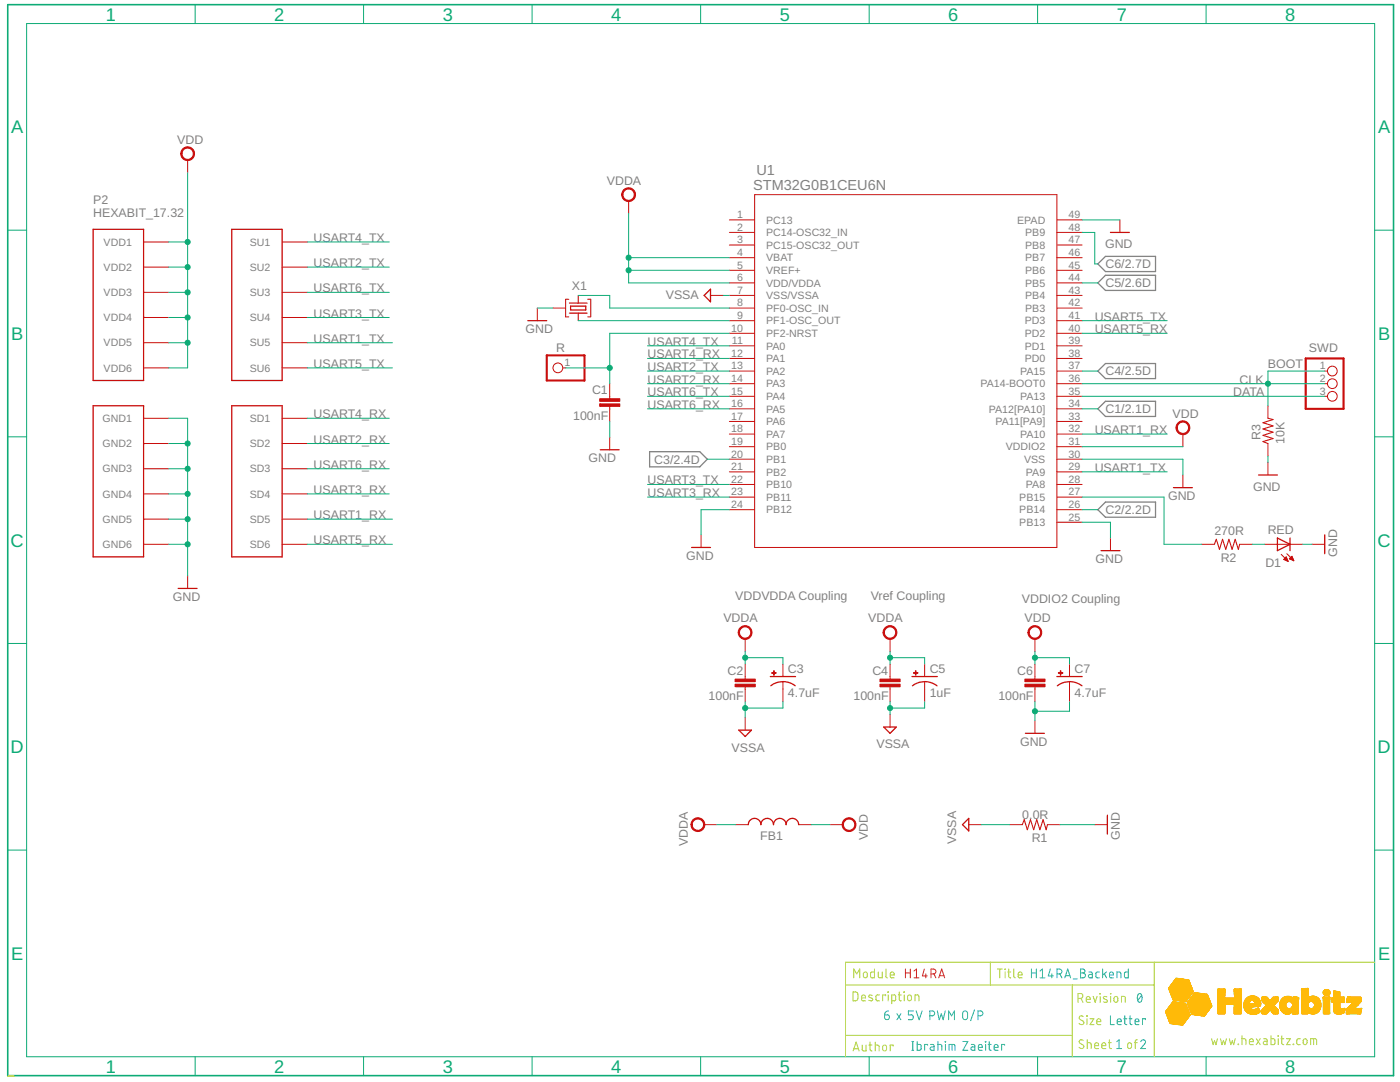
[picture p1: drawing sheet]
<svg xmlns="http://www.w3.org/2000/svg" width="279mm" height="216mm" viewBox="0 0 279 216" stroke-linecap="round" stroke-linejoin="round" font-family="sans-serif">
<defs><g id="words">
<g font-size="3.6" fill="#0dab76">
<text x="21.1" y="4.1">1</text>
<text x="54.7" y="4.1">2</text>
<text x="88.4" y="4.1">3</text>
<text x="122" y="4.1">4</text>
<text x="155.6" y="4.1">5</text>
<text x="189.2" y="4.1">6</text>
<text x="222.9" y="4.1">7</text>
<text x="256.5" y="4.1">8</text>
<text x="2.2" y="26.6">A</text>
<text x="275" y="26.6">A</text>
<text x="2.2" y="67.8">B</text>
<text x="275" y="67.8">B</text>
<text x="2.1" y="109.1">C</text>
<text x="274.9" y="109.1">C</text>
<text x="2.1" y="150.3">D</text>
<text x="274.9" y="150.3">D</text>
<text x="2.2" y="191.5">E</text>
<text x="275" y="191.5">E</text>
<text x="21.1" y="214">1</text>
<text x="54.7" y="214">2</text>
<text x="88.4" y="214">3</text>
<text x="122" y="214">4</text>
<text x="155.6" y="214">5</text>
<text x="189.2" y="214">6</text>
<text x="222.9" y="214">7</text>
<text x="256.5" y="214">8</text>
</g>
<g font-size="2.9" fill="#808080">
<text x="150.9" y="34.8">U1</text>
<text x="150.3" y="38">STM32G0B1CEU6N</text>
</g>
<g font-size="2.5" fill="#808080">
<text x="35.4" y="28.7">VDD</text>
<text x="18.6" y="40.7">P2</text>
<text x="121.1" y="36.8">VDDA</text>
<text x="18.6" y="43.2">HEXABIT_17.32</text>
<text x="62.6" y="53.3">USART2_TX</text>
<text x="62.6" y="48.3">USART4_TX</text>
<text x="220.5" y="49.5">GND</text>
<text x="220.6" y="53.6">C6/2.7D</text>
<text x="62.6" y="58.3">USART6_TX</text>
<text x="114.1" y="57.9">X1</text>
<text x="132.9" y="59.6">VSSA</text>
<text x="220.6" y="57.3">C5/2.6D</text>
<text x="62.6" y="63.4">USART3_TX</text>
<text x="218.5" y="64">USART5_TX</text>
<text x="62.6" y="68.4">USART1_TX</text>
<text x="104.9" y="66.5">GND</text>
<text x="111" y="70.3">R</text>
<text x="129.2" y="69">USART4_TX</text>
<text x="129.2" y="71.5">USART4_RX</text>
<text x="218.5" y="66.5">USART5_RX</text>
<text x="261.2" y="70.3">SWD</text>
<text x="62.6" y="73.4">USART5_TX</text>
<text x="129.2" y="74">USART2_TX</text>
<text x="129.2" y="76.6">USART2_RX</text>
<text x="220.6" y="74.9">C4/2.5D</text>
<text x="247.4" y="76.6">CLK</text>
<text x="253" y="73.4">BOOT</text>
<text x="62.6" y="83.5">USART4_RX</text>
<text x="114.4" y="83.7">100nF</text>
<text x="118.2" y="78.7">C1</text>
<text x="129.2" y="79.1">USART6_TX</text>
<text x="129.2" y="81.6">USART6_RX</text>
<text x="220.6" y="82.5">C1/2.1D</text>
<text x="234" y="83.3">VDD</text>
<text x="246.1" y="79.1">DATA</text>
<text x="62.6" y="88.5">USART2_RX</text>
<text x="218.5" y="86.6">USART1_RX</text>
<text x="251.6" y="87.9" transform="rotate(-90 251.6 87.9)">R3</text>
<text x="256.3" y="88.5" transform="rotate(-90 256.3 88.5)">10K</text>
<text x="62.6" y="93.5">USART6_RX</text>
<text x="117.5" y="92.3">GND</text>
<text x="130.6" y="92.5">C3/2.4D</text>
<text x="218.5" y="94.2">USART1_TX</text>
<text x="62.6" y="98.6">USART3_RX</text>
<text x="129.2" y="96.7">USART3_TX</text>
<text x="129.2" y="99.2">USART3_RX</text>
<text x="233.1" y="99.8">GND</text>
<text x="250.1" y="97.9">GND</text>
<text x="62.6" y="103.6">USART1_RX</text>
<text x="220.6" y="102.6">C2/2.2D</text>
<text x="242.4" y="106.9">270R</text>
<text x="253" y="106.6">RED</text>
<text x="62.6" y="108.6">USART5_RX</text>
<text x="136.9" y="111.8">GND</text>
<text x="218.7" y="112.4">GND</text>
<text x="243.6" y="112.2">R2</text>
<text x="252.5" y="113.1">D1</text>
<text x="266.9" y="111.1" transform="rotate(-90 266.9 111.1)">GND</text>
<text x="34.5" y="119.9">GND</text>
<text x="146.7" y="119.7">VDDVDDA Coupling</text>
<text x="173.8" y="119.7">Vref Coupling</text>
<text x="144.4" y="124.2">VDDA</text>
<text x="173.3" y="124.2">VDDA</text>
<text x="203.9" y="120.4">VDDIO2 Coupling</text>
<text x="204.5" y="124.2">VDD</text>
<text x="145.2" y="134.6">C2</text>
<text x="157.3" y="134.4">C3</text>
<text x="174.1" y="134.6">C4</text>
<text x="185.5" y="134.4">C5</text>
<text x="203" y="134.6">C6</text>
<text x="214.5" y="134.4">C7</text>
<text x="141.4" y="139.7">100nF</text>
<text x="157.3" y="139.2">4.7uF</text>
<text x="170.3" y="139.7">100nF</text>
<text x="185.5" y="139.2">1uF</text>
<text x="199.2" y="139.7">100nF</text>
<text x="214.5" y="139.2">4.7uF</text>
<text x="146" y="150">VSSA</text>
<text x="174.9" y="149.3">VSSA</text>
<text x="203.6" y="148.8">GND</text>
<text x="151.7" y="167.6">FB1</text>
<text x="173.2" y="167.7" transform="rotate(-90 173.2 167.7)">VDD</text>
<text x="204" y="163.4">0.0R</text>
<text x="223.5" y="167.5" transform="rotate(-90 223.5 167.5)">GND</text>
<text x="137.3" y="168.9" transform="rotate(-90 137.3 168.9)">VDDA</text>
<text x="190.8" y="168.4" transform="rotate(-90 190.8 168.4)">VSSA</text>
<text x="205.9" y="168.1">R1</text>
</g>
<g font-size="2.1" fill="#808080">
<text x="147.1" y="43.5">1</text>
<text x="147.1" y="46">2</text>
<text x="152.9" y="44.6">PC13</text>
<text x="152.9" y="47.1">PC14-OSC32_IN</text>
<text x="203" y="44.6">EPAD</text>
<text x="204.6" y="47.1">PB9</text>
<text x="213.2" y="43.5">49</text>
<text x="213.2" y="46">48</text>
<text x="20.7" y="49">VDD1</text>
<text x="49.9" y="49">SU1</text>
<text x="147.1" y="48.5">3</text>
<text x="147.1" y="51.1">4</text>
<text x="147.1" y="53.6">5</text>
<text x="152.9" y="49.7">PC15-OSC32_OUT</text>
<text x="152.9" y="52.2">VBAT</text>
<text x="204.6" y="52.2">PB7</text>
<text x="204.6" y="49.6">PB8</text>
<text x="213.2" y="53.6">45</text>
<text x="213.2" y="51.1">46</text>
<text x="213.2" y="48.5">47</text>
<text x="20.7" y="54">VDD2</text>
<text x="20.7" y="59.1">VDD3</text>
<text x="49.9" y="54">SU2</text>
<text x="49.9" y="59.1">SU3</text>
<text x="147.1" y="56.1">6</text>
<text x="147.1" y="58.6">7</text>
<text x="152.9" y="57.2">VDD/VDDA</text>
<text x="152.9" y="54.7">VREF+</text>
<text x="152.9" y="59.7">VSS/VSSA</text>
<text x="204.6" y="59.7">PB4</text>
<text x="204.6" y="57.2">PB5</text>
<text x="204.6" y="54.7">PB6</text>
<text x="213.2" y="58.6">43</text>
<text x="213.2" y="56.1">44</text>
<text x="20.7" y="64.1">VDD4</text>
<text x="49.9" y="64.1">SU4</text>
<text x="147.1" y="61.1">8</text>
<text x="147.1" y="63.6">9</text>
<text x="152.9" y="62.2">PF0-OSC_IN</text>
<text x="152.9" y="64.7">PF1-OSC_OUT</text>
<text x="204.5" y="64.7">PD3</text>
<text x="204.6" y="62.2">PB3</text>
<text x="213.2" y="61.1">42</text>
<text x="213.2" y="63.6">41</text>
<text x="20.7" y="69.1">VDD5</text>
<text x="49.9" y="69.1">SU5</text>
<text x="145.9" y="71.2">12</text>
<text x="145.9" y="66.1">10</text>
<text x="146.1" y="68.7">11</text>
<text x="152.9" y="69.8">PA0</text>
<text x="152.9" y="67.3">PF2-NRST</text>
<text x="204.5" y="69.8">PD1</text>
<text x="204.5" y="67.2">PD2</text>
<text x="213.2" y="71.2">38</text>
<text x="213.2" y="68.7">39</text>
<text x="213.2" y="66.1">40</text>
<text x="20.7" y="74.2">VDD6</text>
<text x="49.9" y="74.2">SU6</text>
<text x="112.7" y="73.1">1</text>
<text x="145.9" y="73.7">13</text>
<text x="145.9" y="76.2">14</text>
<text x="152.9" y="72.3">PA1</text>
<text x="152.9" y="74.8">PA2</text>
<text x="152.9" y="77.3">PA3</text>
<text x="195.6" y="77.3">PA14-BOOT0</text>
<text x="203.6" y="74.8">PA15</text>
<text x="204.5" y="72.3">PD0</text>
<text x="213.2" y="76.2">36</text>
<text x="213.2" y="73.7">37</text>
<text x="263.4" y="73.7">1</text>
<text x="263.4" y="76.2">2</text>
<text x="145.9" y="78.7">15</text>
<text x="145.9" y="81.2">16</text>
<text x="145.9" y="83.7">17</text>
<text x="152.9" y="79.8">PA4</text>
<text x="152.9" y="82.3">PA5</text>
<text x="197.3" y="82.3">PA12[PA10]</text>
<text x="203.6" y="79.8">PA13</text>
<text x="213.2" y="83.7">33</text>
<text x="213.2" y="81.2">34</text>
<text x="213.2" y="78.7">35</text>
<text x="263.4" y="78.7">3</text>
<text x="20.5" y="84.2">GND1</text>
<text x="20.5" y="89.2">GND2</text>
<text x="49.9" y="84.2">SD1</text>
<text x="49.9" y="89.2">SD2</text>
<text x="145.9" y="86.3">18</text>
<text x="145.9" y="88.8">19</text>
<text x="152.9" y="84.9">PA6</text>
<text x="152.9" y="87.4">PA7</text>
<text x="152.9" y="89.9">PB0</text>
<text x="198.7" y="84.8">PA11[PA9]</text>
<text x="200.7" y="89.9">VDDIO2</text>
<text x="203.6" y="87.4">PA10</text>
<text x="213.2" y="86.3">32</text>
<text x="213.2" y="88.8">31</text>
<text x="20.5" y="94.3">GND3</text>
<text x="49.9" y="94.3">SD3</text>
<text x="145.9" y="91.3">20</text>
<text x="145.9" y="93.8">21</text>
<text x="152.9" y="92.4">PB1</text>
<text x="152.9" y="94.9">PB2</text>
<text x="204.4" y="92.4">VSS</text>
<text x="204.7" y="94.9">PA9</text>
<text x="213.2" y="93.8">29</text>
<text x="213.2" y="91.3">30</text>
<text x="20.5" y="99.3">GND4</text>
<text x="49.9" y="99.3">SD4</text>
<text x="145.9" y="96.3">22</text>
<text x="145.9" y="98.8">23</text>
<text x="145.9" y="101.3">24</text>
<text x="152.9" y="97.4">PB10</text>
<text x="152.9" y="99.9">PB11</text>
<text x="203.4" y="99.9">PB15</text>
<text x="204.7" y="97.4">PA8</text>
<text x="213.2" y="96.3">28</text>
<text x="213.2" y="101.3">26</text>
<text x="213.2" y="98.8">27</text>
<text x="20.5" y="104.3">GND5</text>
<text x="49.9" y="104.3">SD5</text>
<text x="152.9" y="102.5">PB12</text>
<text x="203.4" y="105">PB13</text>
<text x="203.4" y="102.4">PB14</text>
<text x="213.2" y="103.9">25</text>
<text x="20.5" y="109.4">GND6</text>
<text x="49.9" y="109.4">SD6</text>
</g>
</g></defs>
<path d="M219.1 52.7l1.5-1.5h10v3h-10zM219.1 56.5l1.5-1.6h10v3.1h-10zM219.1 74l1.5-1.5h10v3h-10zM129.6 90.1h10.1l1.5 1.5-1.5 1.6h-10.1zM219.1 81.6l1.5-1.5h10v3h-10zM219.1 101.7l1.5-1.5h10v3h-10z" fill="none" stroke="#808080" stroke-width=".25"/>
<g fill="none" stroke="#c90d0c" stroke-width=".25">
<path d="M18.6 45.8h10.1v30.1h-10.1zM46.2 45.8h10.1v30.1h-10.1zM140.5 58.9l1.3-1.2v2.5zM221.6 46.4h3.8M105.3 64h3.8M113.6 62.5h3.6M113.6 60.5h3.6M113.9 61.1h3v.7h-3zM18.6 81h10.1v30.1h-10.1zM46.2 81h10.1v30.1h-10.1zM119.8 89.7h3.8M234.2 97.3h3.8"/>
<path d="M251.2 94.8h3.7M35.6 117.4h3.7M138 109.2h3.8M219.7 109.9h3.8M254.9 107.4l2.6 1.2-2.6 1.3zM257.5 107.4v2.5M264.4 106.7v3.8M153.7 135h5.1M153.8 136.8a4 4 0 0 1 4.9 0M182 135h5M182.1 136.8a4 4 0 0 1 4.9 0M210.9 135h5.1"/>
<path d="M211 136.8a4 4 0 0 1 4.9 0M147.4 145.7h2.6l-1.3 1.3zM176.4 145.1h2.5l-1.3 1.2zM204.6 146.3h3.8M149.3 164.5a1.26 1.26 0 0 1 1.3-1.2 1.26 1.26 0 0 1 1.2 1.2 1.26 1.26 0 0 1 1.3-1.2 1.26 1.26 0 0 1 1.3 1.2 1.26 1.26 0 0 1 1.2-1.2 1.26 1.26 0 0 1 1.3 1.2 1.25 1.25 0 0 1 1.2-1.2 1.25 1.25 0 0 1 1.3 1.2M193.3 163.3v2.5l-1.2-1.3zM221 162.7v3.7"/>
</g>
<g fill="none" stroke="#c90d0c" stroke-width=".2">
<path d="M37.4 31.9v2.5M150.6 38.8h60.3v70.4h-60.3zM28.7 48.3h5M28.7 53.3h5M28.7 58.3h5M56.3 48.3h5M56.3 53.3h5M56.3 58.3h5M113.5 59.7h-.6v3.5h.6M115.4 58.9v1.6M117.3 59.7h.6v3.5h-.6M125.5 40.1v2.5"/>
<path d="M141.8 58.9h2.5M145.6 58.9h5M145.6 43.9h5M145.6 56.5h5M145.6 53.9h5M145.6 51.4h5M145.6 48.9h5M145.6 46.4h5M210.9 58.9h5.1M210.9 43.9h5.1M210.9 56.5h5.1M210.9 53.9h5.1"/>
<path d="M210.9 51.4h5.1M210.9 48.9h5.1M210.9 46.4h5.1M223.5 43.9v2.5M28.7 73.4h5M28.7 63.4h5M28.7 68.4h5M56.3 73.4h5M56.3 63.4h5M56.3 68.4h5M107.2 61.5v2.5M110.4 61.5h2.5"/>
<path d="M112.3 73.4h.6M115.4 62.5v1.5M121.7 76.6v3M145.6 61.5h5M145.6 74h5M145.6 76.6h5M145.6 79.1h5M145.6 69h5M145.6 71.5h5M145.6 66.5h5M145.6 64h5M210.9 61.5h5.1"/>
<path d="M210.9 74h5.1M210.9 76.6h5.1M210.9 79.1h5.1M210.9 69h5.1M210.9 71.5h5.1M210.9 66.5h5.1M210.9 64h5.1M264.4 74h.5M264.4 76.6h.5M264.4 79.1h.5M28.7 83.5h5M28.7 88.5h5"/>
<path d="M28.7 93.5h5M28.7 98.6h5M56.3 83.5h5M56.3 88.5h5M56.3 93.5h5M56.3 98.6h5M121.7 81.1v3M121.7 87.2v2.5M145.6 81.6h5M145.6 84.1h5M145.6 86.6h5M145.6 96.7h5"/>
<path d="M145.6 94.1h5M145.6 89.1h5M145.6 91.6h5M145.6 99.2h5M210.9 81.6h5.1M210.9 84.1h5.1M210.9 86.6h5.1M210.9 96.7h5.1M210.9 94.1h5.1M210.9 89.1h5.1M210.9 91.6h5.1M210.9 99.2h5.1"/>
<path d="M236.1 86.6v2.5M236.1 94.8v2.5M253 81v2.5M253 88.5v2.5M253 92.3v2.5M28.7 108.6h5M28.7 103.6h5M37.4 114.9v2.5M56.3 108.6h5M56.3 103.6h5M139.9 106.7v2.5M145.6 101.7h5"/>
<path d="M210.9 101.7h5.1M210.9 104.2h5.1M221.6 107.4v2.5M239.8 108.6h2.6M247.4 108.6h2.5M252.4 108.6h7.6M255.7 110.6l1.4 1.4M256.3 111.7h.6M256.3 111.5h.6M256.4 111.4h.4M256.5 111.3h.3M256.5 111.8h.5"/>
<path d="M256.6 111.2h.1M256.7 111.1l.4 .9-.9-.4zM256.8 110.5l1.4 1.4M256.8 111.9h.2M257.3 111.5l.5-.5 .4 .9zM257.4 111.5h.7M257.4 111.4h.6M257.5 111.3h.5M257.6 111.2h.3M257.7 111.7h.4M257.8 111.1h.1M258 111.8h.2"/>
<path d="M261.9 108.6h2.5M148.7 127.5v2.5M148.7 132.5v3M148.7 137v3M156.3 132.5v2.5M156.3 136v4M177.6 127.5v2.5M177.6 132.5v3M177.6 137v3M184.5 132.5v2.5M184.5 136v4M206.5 127.5v2.5"/>
<path d="M206.5 132.5v3M206.5 137v3M213.4 132.5v2.5M213.4 136v4M148.7 143.2v2.5M177.6 142.6v2.5M206.5 143.8v2.5M140.5 164.5h2.5M146.8 164.5h2.5M159.4 164.5h2.5M165.7 164.5h2.5M193.3 164.5h2.6"/>
<path d="M201.5 164.5h2.5M209 164.5h2.6M218.5 164.5h2.5"/>
<circle cx="111.3" cy="73.4" r=".97"/>
<circle cx="265.9" cy="76.6" r=".97"/>
<circle cx="265.9" cy="79.1" r=".97"/>
<circle cx="265.9" cy="74" r=".97"/>
</g>
<g fill="#c90d0c" stroke="#c90d0c" stroke-width=".2">
<path d="M235.1 84.4a1.38 1.38 0 0 1 2.2 .3 1.38 1.38 0 0 1-.9 2 1.38 1.38 0 0 1-1.7-1.3h.2a1.13 1.13 0 0 1 1.6-1.1 1.13 1.13 0 0 1 .3 1.9 1.13 1.13 0 0 1-1.8-.6l-.1-.2h-.2z" fill-rule="evenodd"/>
<path d="M124.4 37.9a1.39 1.39 0 0 1 2.2 .2 1.39 1.39 0 0 1-.8 2.1 1.39 1.39 0 0 1-1.7-1.4h.2a1.14 1.14 0 0 1 1.6-1 1.14 1.14 0 0 1 .3 1.9 1.14 1.14 0 0 1-1.8-.6l-.1-.3h-.2z" fill-rule="evenodd"/>
<path d="M147.7 125.3a1.38 1.38 0 0 1 2.2 .2 1.38 1.38 0 0 1-.8 2 1.38 1.38 0 0 1-1.8-1.3h.3a1.14 1.14 0 0 1 1.6-1.1 1.14 1.14 0 0 1 .3 1.9 1.14 1.14 0 0 1-1.9-.5v-.3h-.3z" fill-rule="evenodd"/>
<path d="M176.6 125.3a1.38 1.38 0 0 1 2.2 .2 1.38 1.38 0 0 1-.8 2 1.38 1.38 0 0 1-1.8-1.3h.3a1.14 1.14 0 0 1 1.6-1.1 1.14 1.14 0 0 1 .3 1.9 1.14 1.14 0 0 1-1.9-.5v-.3h-.3z" fill-rule="evenodd"/>
<path d="M205.5 125.3a1.38 1.38 0 0 1 2.2 .2 1.38 1.38 0 0 1-.8 2 1.38 1.38 0 0 1-1.8-1.3h.3a1.14 1.14 0 0 1 1.6-1.1 1.14 1.14 0 0 1 .3 1.9 1.14 1.14 0 0 1-1.9-.5v-.3h-.3z" fill-rule="evenodd"/>
<path d="M138.3 163.6a1.39 1.39 0 0 1 2.2 .2 1.39 1.39 0 0 1-.8 2.1 1.39 1.39 0 0 1-1.8-1.4h.3a1.13 1.13 0 0 1 1.6-.9 1.13 1.13 0 0 1 .2 1.9 1.13 1.13 0 0 1-1.8-.7v-.3h-.3z" fill-rule="evenodd"/>
<path d="M168.4 163.6a1.38 1.38 0 0 1 2.2 .2 1.38 1.38 0 0 1-.8 2.1 1.38 1.38 0 0 1-1.7-1.4h.2a1.14 1.14 0 0 1 1.6-1 1.14 1.14 0 0 1 .3 1.9 1.14 1.14 0 0 1-1.8-.6l-.1-.3h-.2z" fill-rule="evenodd"/>
<path d="M36.4 29.7a1.38 1.38 0 0 1 2.2 .3 1.38 1.38 0 0 1-.8 2 1.38 1.38 0 0 1-1.7-1.3h.2a1.13 1.13 0 0 1 1.6-1.1 1.13 1.13 0 0 1 .3 1.9 1.13 1.13 0 0 1-1.8-.6l-.1-.2h-.2z" fill-rule="evenodd"/>
</g>
<path d="M109.1 70.9h7.5v5h-7.5zM260.6 71.5h7.5v10.1h-7.5z" fill="none" stroke="#c90d0c" stroke-width=".42"/>
<path d="M253 83.5l1.1 .2-2 .6 2 .7-2 .6 2 .6-2 .7 2 .6-2 .6 .9 .4M242.4 108.6l.3-1 .7 2 .6-2 .6 2 .7-2 .6 2 .6-2 .6 2 .3-1M204 164.5l.4-.9 .6 2 .7-2 .6 2 .6-2 .6 2 .7-2 .6 2 .2-1.1" fill="none" stroke="#c90d0c" stroke-width=".21"/>
<g fill="#c90d0c" stroke="#c90d0c" stroke-width=".2">
<path d="M119.7 80.6h4v.5h-4z"/>
<path d="M119.7 79.6h4v.5h-4z"/>
<path d="M146.7 136.5h4v.5h-4z"/>
<path d="M146.7 135.5h4v.5h-4z"/>
<path d="M175.6 136.5h4v.5h-4z"/>
<path d="M175.6 135.5h4v.5h-4z"/>
<path d="M204.5 136.5h4.1v.5h-4.1z"/>
<path d="M204.5 135.5h4.1v.5h-4.1z"/>
<path d="M154 134.2h.9v.1h-.9z"/>
<path d="M154.4 133.8h.1v.9h-.1z"/>
<path d="M182.3 134.2h.9v.1h-.9z"/>
<path d="M182.7 133.8h.1v.9h-.1z"/>
<path d="M211.2 134.2h.9v.1h-.9z"/>
<path d="M211.6 133.8h.1v.9h-.1z"/>
</g>
<path d="M1.5 .9h276.6v213.7h-276.6z" fill="none" stroke="#0dab76" stroke-width=".32"/>
<g fill="none" stroke="#0dab76" stroke-width=".2">
<path d="M5.3 4.7h269v206.2h-269zM38.9 .9v3.8M72.6 .9v3.8M106.2 .9v3.8M139.8 .9v3.8M173.5 .9v3.8M207.1 .9v3.8M240.7 .9v3.8M37.4 34.4v39h-3.7M1.5 45.9h3.8M33.7 58.3h3.7M33.7 53.3h3.7"/>
<path d="M33.7 48.3h3.7M61.3 58.3h16.4M61.3 53.3h16.4M61.3 48.3h16.4M115.4 58.9h6.3v2.6h23.9M125.5 42.6v13.9h20.1M125.5 53.9h20.1M125.5 51.4h20.1M144.3 58.9h1.3M216 43.9h7.5M216 56.5h3.1M216 46.4h2.5v6.3h.6"/>
<path d="M274.3 45.9h3.8M33.7 68.4h3.7M33.7 63.4h3.7M61.3 73.4h17M61.3 68.4h17M61.3 63.4h16.4M107.2 61.5h3.2M112.9 73.4h8.8M115.4 64h30.2M129.2 74h16.4M129.2 76.6h16.4M129.2 79.1h16.4"/>
<path d="M129.2 69h16.4M129.2 71.5h16.4M145.6 66.5h-23.9v10.1M216 74h3.1M216 76.6h48.4M216 66.5h16.9M216 64h16.9M216 79.1h48.4M264.4 74h-11.4v7M1.5 87.2h3.8M33.7 83.5h3.7v31.4M33.7 98.6h3.7"/>
<path d="M33.7 93.5h3.7M33.7 88.5h3.7M61.3 83.5h16.4M61.3 98.6h16.4M61.3 93.5h16.4M61.3 88.5h16.4M121.7 84.1v3.1M129.2 96.7h16.4M129.2 99.2h16.4M129.2 81.6h16.4M141.2 91.6h4.4M216 89.1h20.1"/>
<path d="M216 99.2h16.3v9.4h7.5M216 91.6h20.1v3.2M216 86.6h16.9M216 94.1h16.9M216 81.6h3.1M253 91v1.3M274.3 87.2h3.8M33.7 108.6h3.7M33.7 103.6h3.7M61.3 108.6h17M61.3 103.6h17M145.6 101.7h-5.7v5"/>
<path d="M216 101.7h3.1M216 104.2h5.6v3.2M249.9 108.6h2.5M260 108.6h1.9M1.5 128.4h3.8M148.7 131.2h7.6v1.3M148.7 130v2.5M177.6 131.2h6.9v1.3M177.6 130v2.5M206.5 130v2.5M206.5 131.2h6.9v1.3M274.3 128.4h3.8"/>
<path d="M148.7 140v3.2M156.3 140v1.3h-7.6M177.6 140v2.6M184.5 140v1.3h-6.9M206.5 140v3.8M213.4 140v1.9h-6.9M1.5 169.6h3.8M143 164.5h3.8M161.9 164.5h3.8M195.9 164.5h5.6M211.6 164.5h6.9M274.3 169.6h3.8"/>
<path d="M38.9 210.9v3.7M72.6 210.9v3.7M106.2 210.9v3.7M139.8 210.9v3.7M173.5 210.9v3.7M207.1 210.9v3.7M240.7 210.9v3.7"/>
</g>
<g fill="#0dab76" stroke="#0dab76" stroke-width=".2">
<circle cx="206.5" cy="131.2" r=".51"/>
<circle cx="37.4" cy="53.3" r=".51"/>
<circle cx="37.4" cy="58.3" r=".51"/>
<circle cx="37.4" cy="63.4" r=".51"/>
<circle cx="37.4" cy="68.4" r=".51"/>
<circle cx="37.4" cy="48.3" r=".51"/>
<circle cx="206.5" cy="141.9" r=".51"/>
<circle cx="37.4" cy="88.5" r=".51"/>
<circle cx="37.4" cy="93.5" r=".51"/>
<circle cx="37.4" cy="98.6" r=".51"/>
<circle cx="37.4" cy="103.6" r=".51"/>
<circle cx="37.4" cy="108.6" r=".51"/>
<circle cx="125.5" cy="53.9" r=".51"/>
<circle cx="125.5" cy="51.4" r=".51"/>
<circle cx="148.7" cy="131.2" r=".51"/>
<circle cx="177.6" cy="131.2" r=".51"/>
<circle cx="148.7" cy="141.3" r=".51"/>
<circle cx="177.6" cy="141.3" r=".51"/>
<circle cx="121.7" cy="73.4" r=".51"/>
<circle cx="253" cy="76.6" r=".51"/>
</g>
<g fill="none" stroke="#afd134" stroke-width=".2">
<path d="M168.7 196.5h61.6M170.2 197.9l.7 .1 .3 .3v1.1l-.3 .3h-.7zM170.4 195.1v-1.7l.6 .9 .6-.9v1.7M171.9 199.1h.8a.41 .41 0 0 0-.3-.5 .41 .41 0 0 0-.5 .3l.1 .7 .7 .1M172.4 194.1l.3-.1 .3 .1 .1 .6a.39 .39 0 0 1-.4 .4 .39 .39 0 0 1-.4-.4zM174.1 198.6l-.6-.1-.1 .3 .7 .5v.3l-.2 .1-.5-.1M174.5 193.4v1.7h-.6l-.2-.3 .1-.7 .1-.1h.6M175.3 194v.9l.3 .2h.5v-1.1M175.5 198.5h-.5l-.2 .3 .1 .8 .6 .1M176.7 198.7v-.2h-.6v1.2M176.8 193.4v1.4l.3 .3M177.2 197.9l.1 .1z"/>
<path d="M177.2 198.5v1.2M177.7 194.5h.8a.41 .41 0 0 0-.3-.5 .41 .41 0 0 0-.5 .3l.1 .7 .7 .1M178 199.7h.6l.1-.2 .1-.7-.2-.2-.6-.1v1.8M179.3 198.5h.6M179.5 197.9v1.6l.4 .2M180.4 197.9l.1 .1zM180.5 198.5v1.2M181.2 198.6l.3-.1 .3 .1 .1 .7a.39 .39 0 0 1-.4 .4 .39 .39 0 0 1-.4-.4zM182.6 199.7v-1.2l.7 .2 .1 1M197.7 192v4.5M199.1 193.4h.9M199.5 193.4v1.7"/>
<path d="M200.6 193.4v.1zM200.6 194v1.1M201.1 194h.6M201.3 193.4v1.5l.4 .2M202.3 193.4v1.4l.3 .3M203.2 194.5h.8a.41 .41 0 0 0-.3-.5 .41 .41 0 0 0-.5 .3l.1 .7 .7 .1M214 196.5v14.4M215.2 199.2h.4a.49 .49 0 0 0 .5-.5 .49 .49 0 0 0-.5-.5h-.4v1.8M215.7 199.2l.4 .8M216.8 199.4h.8a.41 .41 0 0 0-.3-.5 .41 .41 0 0 0-.5 .3l.1 .7 .7 .1M218.2 198.8l.4 1.2 .3-1.2M219.5 198.2l.1 .1z"/>
<path d="M219.6 198.8v1.2M220.9 198.9l-.4-.1-.3 .2 .1 .2 .6 .4 .1 .3-.3 .1-.5-.1M221.6 198.2l.1 .1zM221.7 198.8v1.2M222.4 198.9l.3-.1a.66 .66 0 0 1 .2 1.2h-.4l-.2-.3zM230.3 192v18.9M274.3 192h-105.6v18.9M168.7 206.6h45.3M170.3 209.7l.6-1.8 .5 1.8M170.4 209.3h.9M172.1 208.5v1l.3 .2h.4v-1.2M173.4 208.5h.6"/>
<path d="M173.6 207.9l.1 1.6 .3 .2M174.7 208.5l.7 .2 .1 1M174.7 207.9v1.8M176.3 208.6l.3-.1 .2 .1 .1 .7a.39 .39 0 0 1-.4 .4 .39 .39 0 0 1-.4-.4zM178.2 208.7v-.2h-.5v1.2M216.2 202.8l-.2-.1a.41 .41 0 0 0-.6 .2 .41 .41 0 0 0 .2 .5l.5 .3a.42 .42 0 0 1 .2 .6 .42 .42 0 0 1-.6 .1l-.4-.2M216.2 207.6a.43 .43 0 0 0-.6-.1 .43 .43 0 0 0-.1 .6l.6 .4a.41 .41 0 0 1 .1 .6 .41 .41 0 0 1-.5 .1l-.4-.2M216.9 202.7l.1 .1zM216.9 203.3v1.1M217 208l.7 .2 .1 1M217 207.5v1.7M217.5 203.3h.8l-.8 1.1h.8"/>
<path d="M218.5 208.6h.7a.41 .41 0 0 0-.2-.5 .41 .41 0 0 0-.5 .3v.7l.7 .1M218.9 203.9h.8a.41 .41 0 0 0-.3-.6 .41 .41 0 0 0-.5 .4l.1 .7h.7M219.9 208.6h.8a.41 .41 0 0 0-.3-.5 .41 .41 0 0 0-.5 .3l.1 .7 .7 .1M221.2 208h.6M221.4 207.5v1.5l.4 .2M223.8 200v-1.2l.8 .2v1M225.1 208.2l.3-.2 .3 .2 .1 .6a.39 .39 0 0 1-.4 .4 .39 .39 0 0 1-.4-.4zM226.4 208h.6M227 207.5l-.4 .1v1.6M241.8 207.3l.3 1.1 .3-.7 .3 .7 .3-1.1M243.6 207.3l.3 1.1 .3-.7 .3 .7 .3-1.1M245.3 207.3l.3 1.1 .3-.7 .3 .7 .3-1.1"/>
<path d="M247.1 208.3l.1 .1zM247.9 207.3l.7 .1v1M247.9 206.7v1.7M249.3 207.9h.8a.41 .41 0 0 0-.3-.6 .41 .41 0 0 0-.5 .4l.1 .7h.7M250.7 207.3l.8 1.1M251.5 207.3l-.8 1.1M252.2 207.3h.4l.3 .2v.9l-.7-.1-.1-.3 .2-.2h.6M253.7 206.7v1.7h.6l.1-.2v-.7l-.3-.2h-.4M255.1 206.7v.1zM255.1 207.3v1.1M255.6 207.3h.6M255.8 206.7v1.6l.4 .1"/>
<path d="M256.8 207.3h.7l-.7 1.1h.7M258.1 208.3l.1 .1zM259.5 207.3h-.5l-.2 .3 .1 .8h.6M260.2 207.4l.3-.1a.66 .66 0 0 1 .4 .5 .66 .66 0 0 1-.3 .6h-.3l-.2-.2zM261.6 208.4v-1.1l1.1 .1 .1 1M262.2 207.3v1.1"/>
</g>
<g fill="none" stroke="#0696d7" stroke-width=".2">
<path d="M205.8 193.4v1.7M205.8 194.1h1M206.8 193.4v1.7M207.6 193.8l.4-.4v1.7M207.6 195.1h.9M209.6 193.4l-.4 1.3h1M209.9 194.3v.8M210.9 194.3h.5a.49 .49 0 0 0 .5-.5 .49 .49 0 0 0-.5-.4h-.5v1.7M211.5 194.3l.4 .8M212.5 195.1l.6-1.7 .6 1.7M212.6 194.7h.9M214.2 195.3h.8"/>
<path d="M215.6 193.4h.5a.39 .39 0 0 1 .4 .3 .39 .39 0 0 1-.4 .4 .49 .49 0 0 1 .5 .5 .49 .49 0 0 1-.5 .5h-.5zM215.6 194.1h.5M217.3 194h.5l.2 .2v.9h-.6l-.2-.2 .1-.3 .7-.2M219.4 194h-.5l-.2 .2 .1 .8 .6 .1M220 193.4v1.7M220.4 194.3l.4 .8M220.8 194l-.8 .5M221.4 194.5h.8a.41 .41 0 0 0-.3-.5 .41 .41 0 0 0-.5 .3l.1 .7 .7 .1M222.9 195.1v-1.1l.7 .1 .1 1M225.2 193.4v1.7h-.6l-.2-.3v-.7l.2-.1h.6M227.2 198.4l.3-.2a1.04 1.04 0 0 1 0 1.8 1.13 1.13 0 0 1-.3-1.6zM227.8 198.6l-.7 1"/>
<path d="M176.5 202.5h.6a.49 .49 0 0 1 .4 .5 .49 .49 0 0 1-.5 .5 .49 .49 0 0 1-.5-.5zM177.3 201.7a.77 .77 0 0 0-.8 .8M179 202.3l.8 1.2M179.8 202.3l-.8 1.2M182 209.6h.4M182 207.8h.4M182.2 207.8v1.8M182.3 201.7h-1v.8h.6a.49 .49 0 0 1 .4 .5 .49 .49 0 0 1-.4 .5h-.6M182.8 201.7l.6 1.8 .6-1.8M183 207.8v1.8l.7-.1 .1-.2v-.7l-.2-.2h-.6M185.1 208.6v-.2h-.6v1.2M185.6 202.7h.5a.49 .49 0 0 0 .4-.5 .49 .49 0 0 0-.4-.5h-.5v1.8"/>
<path d="M185.7 208.4h.5l.2 .3v.9l-.6-.1-.2-.2 .1-.3 .7-.1M187.1 201.7l.4 1.8 .4-1.2 .3 1.2 .4-1.8M187.2 208.4l.7 .2 .1 1M187.2 207.8v1.8M188.6 207.8l.1 .1zM188.7 208.4v1.2M189.3 203.5v-1.8l.6 1 .6-1v1.8M189.4 209.6v-1.2l1.1 .1 .1 1.1M190 208.4v1.2M192.2 207.8h.9l-.9 1.8h.9M192.2 201.9l.3-.2 .5 .2 .1 1.1a.5 .5 0 0 1-.5 .5 .5 .5 0 0 1-.5-.5zM193.8 208.4h.6l.1 .3v.9l-.5-.1-.2-.2v-.3l.7-.1"/>
<path d="M194.5 201.5l-.8 2.2M195.2 202.7h.5a.49 .49 0 0 0 .5-.5 .49 .49 0 0 0-.5-.5h-.5v1.8M195.3 209h.7a.4 .4 0 0 0-.2-.6 .4 .4 0 0 0-.5 .4v.7l.7 .1M196.6 207.8l.1 .1zM196.7 208.4v1.2M197.2 208.4h.6M197.4 207.8v1.6l.4 .2M198.4 209h.8a.41 .41 0 0 0-.3-.6 .41 .41 0 0 0-.5 .4l.1 .7 .7 .1M200.5 208.6v-.2h-.6v1.2M221.6 202.7v1.7h.8M222.9 207.9l.5-.4v1.7M222.9 209.2h.9"/>
<path d="M223 203.9h.8a.41 .41 0 0 0-.3-.6 .41 .41 0 0 0-.5 .4l.1 .7h.7M224.3 203.3h.6M224.5 202.7v1.6l.4 .1M225.3 203.3h.6M225.5 202.7l.1 1.6 .3 .1M226.5 203.9h.8a.4 .4 0 0 0-.3-.6 .4 .4 0 0 0-.5 .4l.1 .7h.7M227.6 207.9a.48 .48 0 0 1 .7-.4 .48 .48 0 0 1 .2 .8l-.9 .9h1M228.6 203.5v-.2h-.6v1.1"/>
</g>
<path d="M180.7 193.4v1.7M180.7 194.1h1M181.7 193.4v1.7M182.4 193.8l.5-.4v1.7M182.4 195.1h1M184.5 193.4l-.4 1.3h1M184.8 194.3v.8M185.8 194.3h.5a.49 .49 0 0 0 .5-.5 .49 .49 0 0 0-.5-.4h-.5v1.7M186.4 194.3l.4 .8M187.3 195.1l.6-1.7 .6 1.7M187.5 194.7h.9" fill="none" stroke="#d62525" stroke-width=".2"/>
<g fill="#ffba08" stroke="#ffba08" stroke-width=".2">
<path d="M235.8 204.5l.3 .1z"/>
<path d="M235.6 204.5h.5z"/>
<path d="M235.4 204.4l.7 .1z"/>
<path d="M235.2 204.4l.9 .1z"/>
<path d="M235 204.4h1.1z"/>
<path d="M234.8 204.4h1.4z"/>
<path d="M234.6 204.3l1.6 .1z"/>
<path d="M234.4 204.3l1.8 .1z"/>
<path d="M234.3 204.3h1.9z"/>
<path d="M234.1 204.3h2.1z"/>
<path d="M233.9 204.3h2.3z"/>
<path d="M233.7 204.2l2.6 .1z"/>
<path d="M233.5 204.2h2.8z"/>
<path d="M233.5 204.1l2.8 .1z"/>
<path d="M233.5 204.1h2.8z"/>
<path d="M233.5 204l2.9 .1z"/>
<path d="M233.4 204l3 .1z"/>
<path d="M233.4 204h3z"/>
<path d="M233.4 203.9l3.1 .1z"/>
<path d="M233.4 203.9h3.1z"/>
<path d="M233.4 203.8l3.2 .1z"/>
<path d="M233.4 203.8h3.2z"/>
<path d="M233.3 203.8h3.3z"/>
<path d="M233.3 203.7l3.3 .1z"/>
<path d="M233.3 203.7l3.4 .1z"/>
<path d="M233.3 203.7h3.4z"/>
<path d="M233.3 203.6l3.4 .1z"/>
<path d="M233.3 203.6h3.4z"/>
<path d="M233.3 203.5l3.5 .1z"/>
<path d="M233.2 203.5l3.6 .1z"/>
<path d="M233.2 203.5h3.6z"/>
<path d="M233.3 203.5h3.5z"/>
<path d="M233.2 203.5h3.7z"/>
<path d="M233.2 203.4l3.7 .1z"/>
<path d="M233.2 203.4h3.7z"/>
<path d="M233.2 203.3l3.7 .1z"/>
<path d="M233.2 203.3h3.7z"/>
<path d="M233.2 203.3h3.8z"/>
<path d="M233.1 203.2l3.9 .1z"/>
<path d="M233.2 203.2l3.8 .1z"/>
<path d="M233.1 203.2h3.9z"/>
<path d="M233.1 203.1l4 .1z"/>
<path d="M233.1 203.1h4z"/>
<path d="M233 203l4.2 .1z"/>
<path d="M233 203h4.2z"/>
<path d="M233 202.9l4.2 .1z"/>
<path d="M233 202.9h4.2z"/>
<path d="M233 202.9h4.3z"/>
<path d="M233 202.8l4.3 .1z"/>
<path d="M233 202.8h4.3z"/>
<path d="M232.9 202.7l4.5 .1z"/>
<path d="M240.3 202.7l.1 .1z"/>
<path d="M232.9 202.7h4.5z"/>
<path d="M240.1 202.7h.3z"/>
<path d="M239.9 202.7h.5z"/>
<path d="M232.9 202.6l4.5 .1z"/>
<path d="M239.7 202.6l.7 .1z"/>
<path d="M239.5 202.6l1 .1z"/>
<path d="M232.9 202.6h4.6z"/>
<path d="M239.3 202.6h1.2z"/>
<path d="M239.1 202.6h1.4z"/>
<path d="M232.9 202.5l4.6 .1z"/>
<path d="M238.9 202.5l1.6 .1z"/>
<path d="M238.7 202.5l1.8 .1z"/>
<path d="M232.9 202.5h4.6z"/>
<path d="M238.5 202.5h2z"/>
<path d="M232.8 202.5h4.7z"/>
<path d="M238.4 202.5h2.2z"/>
<path d="M232.8 202.4l4.7 .1z"/>
<path d="M238.2 202.4l2.4 .1z"/>
<path d="M238 202.4l2.6 .1z"/>
<path d="M232.8 202.4h4.7z"/>
<path d="M237.8 202.4h2.8z"/>
<path d="M232.8 202.4h4.6z"/>
<path d="M250 202.4h.2z"/>
<path d="M232.8 202.3l4.6 .1z"/>
<path d="M237.8 202.3l2.9 .1z"/>
<path d="M249.7 202.3l.8 .1z"/>
<path d="M256.8 202.3l.3 .1z"/>
<path d="M249.6 202.3l1.1 .1z"/>
<path d="M256.6 202.3l.6 .1z"/>
<path d="M266.9 202.3l.5 .1z"/>
<path d="M232.8 202.3h4.6z"/>
<path d="M237.8 202.3h2.9z"/>
<path d="M249.5 202.3h1.3z"/>
<path d="M252.2 202.3h.4z"/>
<path d="M254.4 202.3h.3z"/>
<path d="M256.6 202.3h.7z"/>
<path d="M258 202.3h.6z"/>
<path d="M261.8 202.3h.5z"/>
<path d="M266.8 202.3h.8z"/>
<path d="M268.7 202.3h.3z"/>
<path d="M271.1 202.3h.4z"/>
<path d="M243.1 202.3h1.3z"/>
<path d="M246.4 202.3h1.2z"/>
<path d="M249.4 202.3h1.5z"/>
<path d="M252 202.3h.8z"/>
<path d="M254.1 202.3h.9z"/>
<path d="M256.5 202.3h.9z"/>
<path d="M258 202.3h1z"/>
<path d="M259.8 202.3h1.1z"/>
<path d="M261.6 202.3h.8z"/>
<path d="M264.2 202.3h1.1z"/>
<path d="M266.7 202.3h1z"/>
<path d="M268.7 202.3h.6z"/>
<path d="M270.9 202.3h.6z"/>
<path d="M232.7 202.2l4.7 .1z"/>
<path d="M237.8 202.2l2.9 .1z"/>
<path d="M243.1 202.2l1.3 .1z"/>
<path d="M246.3 202.2l1.4 .1z"/>
<path d="M249.3 202.2l1.6 .1z"/>
<path d="M251.9 202.2l1 .1z"/>
<path d="M254.1 202.2l1 .1z"/>
<path d="M256.4 202.2l1 .1z"/>
<path d="M258 202.2l1.1 .1z"/>
<path d="M259.8 202.2l1.2 .1z"/>
<path d="M261.6 202.2l.9 .1z"/>
<path d="M264.1 202.2l1.3 .1z"/>
<path d="M266.6 202.2l1.2 .1z"/>
<path d="M268.7 202.2l2.9 .1z"/>
<path d="M243.1 202.2l1.4 .1z"/>
<path d="M249.3 202.2l1.7 .1z"/>
<path d="M256.3 202.2l1.2 .1z"/>
<path d="M261.5 202.2l1.1 .1z"/>
<path d="M264.1 202.2l1.2 .1z"/>
<path d="M266.6 202.2l1.3 .1z"/>
<path d="M232.7 202.2h4.7z"/>
<path d="M237.8 202.2h3z"/>
<path d="M243 202.2h1.5z"/>
<path d="M246.3 202.2h1.4z"/>
<path d="M249.2 202.2h1.8z"/>
<path d="M251.8 202.2h1.1z"/>
<path d="M254 202.2h1.1z"/>
<path d="M256.3 202.2h1.2z"/>
<path d="M258 202.2h1.1z"/>
<path d="M259.8 202.2h1.2z"/>
<path d="M261.5 202.2h1.1z"/>
<path d="M264.1 202.2h1.2z"/>
<path d="M266.5 202.2h1.5z"/>
<path d="M268.7 202.2h2.9z"/>
<path d="M249.2 202.2h1.9z"/>
<path d="M256.2 202.2h1.3z"/>
<path d="M261.4 202.2h1.3z"/>
<path d="M264.1 202.2h1.3z"/>
<path d="M232.7 202.1l4.7 .1z"/>
<path d="M237.7 202.1l3.1 .1z"/>
<path d="M243 202.1l1.5 .1z"/>
<path d="M246.3 202.1l1.4 .1z"/>
<path d="M249.1 202.1l2 .1z"/>
<path d="M251.8 202.1l1.1 .1z"/>
<path d="M254 202.1l1.1 .1z"/>
<path d="M256.2 202.1l1.4 .1z"/>
<path d="M258 202.1l1.1 .1z"/>
<path d="M259.8 202.1l1.2 .1z"/>
<path d="M261.3 202.1l1.4 .1z"/>
<path d="M264.1 202.1l1.3 .1z"/>
<path d="M266.4 202.1l1.7 .1z"/>
<path d="M268.7 202.1l2.9 .1z"/>
<path d="M249.1 202.1l2.1 .1z"/>
<path d="M261.3 202.1l1.5 .1z"/>
<path d="M232.7 202.1h4.7z"/>
<path d="M237.7 202.1h3.1z"/>
<path d="M243 202.1h1.5z"/>
<path d="M246.3 202.1h1.4z"/>
<path d="M249 202.1h2.2z"/>
<path d="M251.8 202.1h1.2z"/>
<path d="M254 202.1h1.1z"/>
<path d="M256.1 202.1h1.5z"/>
<path d="M258 202.1h1.1z"/>
<path d="M259.8 202.1h1.2z"/>
<path d="M261.3 202.1h1.5z"/>
<path d="M264.1 202.1h1.3z"/>
<path d="M266.4 202.1h1.8z"/>
<path d="M268.7 202.1h2.9z"/>
<path d="M232.7 202.1h4.6z"/>
<path d="M237.7 202.1h3.2z"/>
<path d="M251.9 202.1h1.1z"/>
<path d="M253.9 202.1h1.2z"/>
<path d="M256.1 202.1h1.6z"/>
<path d="M261.3 202.1h1.6z"/>
<path d="M232.7 202l4.6 .1z"/>
<path d="M237.7 202l3.2 .1z"/>
<path d="M243 202l1.5 .1z"/>
<path d="M246.3 202l1.4 .1z"/>
<path d="M249 202l2.3 .1z"/>
<path d="M251.9 202l1.1 .1z"/>
<path d="M253.9 202l1.2 .1z"/>
<path d="M256.1 202l1.6 .1z"/>
<path d="M257.9 202l1.2 .1z"/>
<path d="M259.8 202l1.3 .1z"/>
<path d="M261.2 202l1.7 .1z"/>
<path d="M264.1 202l1.2 .1z"/>
<path d="M266.3 202l2 .1z"/>
<path d="M268.7 202l2.9 .1z"/>
<path d="M248.9 202l2.4 .1z"/>
<path d="M251.8 202l1.2 .1z"/>
<path d="M256 202l1.7 .1z"/>
<path d="M261.2 202l1.8 .1z"/>
<path d="M232.6 202h4.7z"/>
<path d="M237.7 202h3.2z"/>
<path d="M243 202h1.5z"/>
<path d="M246.3 202h1.4z"/>
<path d="M248.9 202h2.5z"/>
<path d="M251.8 202h1.3z"/>
<path d="M253.9 202h1.2z"/>
<path d="M256 202h1.7z"/>
<path d="M257.9 202h1.2z"/>
<path d="M259.8 202h1.3z"/>
<path d="M261.2 202h1.8z"/>
<path d="M264.1 202h1.2z"/>
<path d="M266.3 202h2z"/>
<path d="M268.7 202h2.9z"/>
<path d="M256 202h1.8z"/>
<path d="M259.8 202h3.2z"/>
<path d="M232.6 201.9l4.7 .1z"/>
<path d="M237.7 201.9l3.3 .1z"/>
<path d="M243 201.9l1.5 .1z"/>
<path d="M246.3 201.9l1.4 .1z"/>
<path d="M248.8 201.9l2.6 .1z"/>
<path d="M251.8 201.9l1.3 .1z"/>
<path d="M253.9 201.9l1.2 .1z"/>
<path d="M255.9 201.9l1.9 .1z"/>
<path d="M257.9 201.9l1.2 .1z"/>
<path d="M259.8 201.9l3.2 .1z"/>
<path d="M264.1 201.9l1.2 .1z"/>
<path d="M266.3 201.9l2 .1z"/>
<path d="M268.7 201.9l2.9 .1z"/>
<path d="M253.8 201.9l1.3 .1z"/>
<path d="M259.8 201.9l3.3 .1z"/>
<path d="M232.6 201.9h4.7z"/>
<path d="M237.6 201.9h3.4z"/>
<path d="M243 201.9h1.5z"/>
<path d="M246.3 201.9h1.4z"/>
<path d="M248.8 201.9h2.7z"/>
<path d="M251.9 201.9h1.2z"/>
<path d="M253.8 201.9h1.3z"/>
<path d="M255.9 201.9h3.2z"/>
<path d="M259.8 201.9h3.3z"/>
<path d="M264.1 201.9h1.2z"/>
<path d="M266.3 201.9h2z"/>
<path d="M268.7 201.9h2.9z"/>
<path d="M251.8 201.9h1.4z"/>
<path d="M266.2 201.9h2.2z"/>
<path d="M232.6 201.8l4.7 .1z"/>
<path d="M237.6 201.8l3.4 .1z"/>
<path d="M243 201.8l1.5 .1z"/>
<path d="M246.3 201.8l1.4 .1z"/>
<path d="M248.7 201.8l2.8 .1z"/>
<path d="M251.9 201.8l1.3 .1z"/>
<path d="M253.8 201.8l1.3 .1z"/>
<path d="M255.9 201.8l3.2 .1z"/>
<path d="M259.8 201.8l3.3 .1z"/>
<path d="M264.1 201.8l1.2 .1z"/>
<path d="M266.2 201.8l2.2 .1z"/>
<path d="M268.7 201.8l2.9 .1z"/>
<path d="M232.6 201.8l4.6 .1z"/>
<path d="M251.8 201.8l1.4 .1z"/>
<path d="M255.8 201.8l3.3 .1z"/>
<path d="M259.8 201.8l3.4 .1z"/>
<path d="M232.7 201.8h4.5z"/>
<path d="M237.6 201.8h3.4z"/>
<path d="M243 201.8h1.5z"/>
<path d="M246.3 201.8h1.4z"/>
<path d="M248.7 201.8h2.8z"/>
<path d="M251.8 201.8h1.4z"/>
<path d="M253.7 201.8h1.4z"/>
<path d="M255.8 201.8h3.3z"/>
<path d="M259.8 201.8h3.4z"/>
<path d="M264.1 201.8h1.2z"/>
<path d="M266.2 201.8h2.1z"/>
<path d="M268.7 201.8h2.9z"/>
<path d="M237.6 201.8h3.5z"/>
<path d="M248.6 201.8h2.9z"/>
<path d="M232.7 201.7l4.5 .1z"/>
<path d="M237.6 201.7l3.5 .1z"/>
<path d="M243 201.7l1.5 .1z"/>
<path d="M246.3 201.7l1.4 .1z"/>
<path d="M248.6 201.7l2.9 .1z"/>
<path d="M251.8 201.7l1.4 .1z"/>
<path d="M253.7 201.7l1.4 .1z"/>
<path d="M255.8 201.7l3.3 .1z"/>
<path d="M259.8 201.7l3.4 .1z"/>
<path d="M264.1 201.7l1.2 .1z"/>
<path d="M266.2 201.7l2.1 .1z"/>
<path d="M268.7 201.7l2.9 .1z"/>
<path d="M251.8 201.7l1.5 .1z"/>
<path d="M232.7 201.7h4.5z"/>
<path d="M237.6 201.7h3.5z"/>
<path d="M243 201.7h1.5z"/>
<path d="M246.3 201.7h1.4z"/>
<path d="M248.6 201.7h2.8z"/>
<path d="M251.9 201.7h1.4z"/>
<path d="M253.7 201.7h1.4z"/>
<path d="M255.8 201.7h3.3z"/>
<path d="M259.8 201.7h3.4z"/>
<path d="M264.1 201.7h1.2z"/>
<path d="M266.2 201.7h2.1z"/>
<path d="M268.7 201.7h3z"/>
<path d="M237.6 201.7h3.6z"/>
<path d="M248.6 201.7h2.9z"/>
<path d="M255.7 201.7h3.4z"/>
<path d="M259.8 201.7h3.5z"/>
<path d="M232.7 201.6l4.5 .1z"/>
<path d="M237.5 201.6l3.7 .1z"/>
<path d="M243 201.6l1.5 .1z"/>
<path d="M246.3 201.6l1.4 .1z"/>
<path d="M248.5 201.6l2.9 .1z"/>
<path d="M251.8 201.6l1.5 .1z"/>
<path d="M253.6 201.6l1.5 .1z"/>
<path d="M255.7 201.6l3.4 .1z"/>
<path d="M259.8 201.6l3.5 .1z"/>
<path d="M264.1 201.6l1.2 .1z"/>
<path d="M266.2 201.6l2.1 .1z"/>
<path d="M268.7 201.6l3 .1z"/>
<path d="M232.8 201.6l4.4 .1z"/>
<path d="M251.8 201.6l1.6 .1z"/>
<path d="M232.8 201.6h4.4z"/>
<path d="M237.5 201.6h3.7z"/>
<path d="M243.1 201.6h1.4z"/>
<path d="M246.3 201.6h1.4z"/>
<path d="M248.5 201.6h2.9z"/>
<path d="M251.8 201.6h1.6z"/>
<path d="M253.6 201.6h1.5z"/>
<path d="M255.7 201.6h3.4z"/>
<path d="M259.8 201.6h3.5z"/>
<path d="M264.1 201.6h1.2z"/>
<path d="M266.2 201.6h2.1z"/>
<path d="M268.7 201.6h3z"/>
<path d="M266.2 201.6h2.2z"/>
<path d="M232.8 201.5l4.4 .1z"/>
<path d="M237.5 201.5l3.7 .1z"/>
<path d="M243.1 201.5l1.4 .1z"/>
<path d="M246.3 201.5l1.5 .1z"/>
<path d="M248.5 201.5l2.9 .1z"/>
<path d="M251.8 201.5l1.6 .1z"/>
<path d="M253.6 201.5l1.5 .1z"/>
<path d="M255.7 201.5l3.4 .1z"/>
<path d="M259.8 201.5l3.6 .1z"/>
<path d="M264.1 201.5l1.2 .1z"/>
<path d="M266.2 201.5l2.2 .1z"/>
<path d="M268.7 201.5l3 .1z"/>
<path d="M232.9 201.5h4.2z"/>
<path d="M237.5 201.5h3.8z"/>
<path d="M243.1 201.5h1.4z"/>
<path d="M246.3 201.5h1.5z"/>
<path d="M248.5 201.5h2.9z"/>
<path d="M251.9 201.5h1.5z"/>
<path d="M253.5 201.5h1.6z"/>
<path d="M255.6 201.5h3.5z"/>
<path d="M259.8 201.5h3.6z"/>
<path d="M264.1 201.5h1.2z"/>
<path d="M266.2 201.5h2.2z"/>
<path d="M268.7 201.5h3z"/>
<path d="M246.3 201.5h1.4z"/>
<path d="M248.5 201.5h2.8z"/>
<path d="M251.9 201.5h1.6z"/>
<path d="M232.9 201.4l4.2 .1z"/>
<path d="M237.5 201.4l3.8 .1z"/>
<path d="M243.1 201.4l1.4 .1z"/>
<path d="M246.3 201.4l1.4 .1z"/>
<path d="M248.4 201.4l2.9 .1z"/>
<path d="M251.9 201.4l3.1 .1z"/>
<path d="M255.6 201.4l3.5 .1z"/>
<path d="M259.8 201.4l3.6 .1z"/>
<path d="M264.1 201.4l1.2 .1z"/>
<path d="M266.2 201.4l2.2 .1z"/>
<path d="M268.7 201.4l3 .1z"/>
<path d="M248.4 201.4l1.7 .1z"/>
<path d="M250.2 201.4l1.1 .1z"/>
<path d="M233 201.4h4.1z"/>
<path d="M237.4 201.4h4z"/>
<path d="M243.1 201.4h1.4z"/>
<path d="M246.3 201.4h1.4z"/>
<path d="M248.4 201.4h1.5z"/>
<path d="M250.4 201.4h.9z"/>
<path d="M252 201.4h3z"/>
<path d="M255.6 201.4h3.5z"/>
<path d="M259.8 201.4h3.6z"/>
<path d="M264.1 201.4h1.2z"/>
<path d="M266.2 201.4h2.2z"/>
<path d="M268.7 201.4h3z"/>
<path d="M248.4 201.4h1.4z"/>
<path d="M250.5 201.4h.8z"/>
<path d="M255.5 201.4h3.6z"/>
<path d="M233 201.3l4.1 .1z"/>
<path d="M237.4 201.3l4 .1z"/>
<path d="M243.1 201.3l1.4 .1z"/>
<path d="M246.3 201.3l1.4 .1z"/>
<path d="M248.4 201.3l1.4 .1z"/>
<path d="M250.6 201.3l.6 .1z"/>
<path d="M252 201.3l3 .1z"/>
<path d="M255.5 201.3l3.6 .1z"/>
<path d="M259.8 201.3l3.7 .1z"/>
<path d="M264.1 201.3l1.2 .1z"/>
<path d="M266.2 201.3l2.2 .1z"/>
<path d="M268.7 201.3l3 .1z"/>
<path d="M233 201.3l4 .1z"/>
<path d="M248.4 201.3l1.3 .1z"/>
<path d="M250.7 201.3l.5 .1z"/>
<path d="M252 201.3l2.9 .1z"/>
<path d="M233 201.3h4z"/>
<path d="M237.4 201.3h4z"/>
<path d="M243.1 201.3h1.4z"/>
<path d="M246.3 201.3h1.4z"/>
<path d="M248.4 201.3h1.3z"/>
<path d="M250.7 201.3h.5z"/>
<path d="M252 201.3h2.9z"/>
<path d="M255.5 201.3h3.6z"/>
<path d="M259.8 201.3h3.7z"/>
<path d="M264.1 201.3h1.2z"/>
<path d="M266.2 201.3h2.2z"/>
<path d="M268.7 201.3h3.1z"/>
<path d="M248.3 201.3h1.3z"/>
<path d="M250.8 201.3h.4z"/>
<path d="M252.1 201.3h2.8z"/>
<path d="M268.8 201.3h3z"/>
<path d="M233.1 201.2l3.9 .1z"/>
<path d="M237.4 201.2l4 .1z"/>
<path d="M243.1 201.2l1.4 .1z"/>
<path d="M246.3 201.2l1.4 .1z"/>
<path d="M248.3 201.2l1.3 .1z"/>
<path d="M250.8 201.2l.4 .1z"/>
<path d="M252.1 201.2l2.7 .1z"/>
<path d="M255.5 201.2l1.7 .1z"/>
<path d="M257.3 201.2l1.8 .1z"/>
<path d="M259.8 201.2l3.7 .1z"/>
<path d="M264.1 201.2l1.2 .1z"/>
<path d="M266.2 201.2l1.4 .1z"/>
<path d="M268 201.2l.4 .1z"/>
<path d="M268.8 201.2l1.5 .1z"/>
<path d="M270.8 201.2l1 .1z"/>
<path d="M237.4 201.2l4.1 .1z"/>
<path d="M250.9 201.2l.3 .1z"/>
<path d="M255.5 201.2l1.6 .1z"/>
<path d="M257.5 201.2l1.6 .1z"/>
<path d="M259.8 201.2l1.7 .1z"/>
<path d="M261.9 201.2l1.6 .1z"/>
<path d="M268.1 201.2l.3 .1z"/>
<path d="M271.4 201.2l.4 .1z"/>
<path d="M233.1 201.2h3.9z"/>
<path d="M237.4 201.2h4.1z"/>
<path d="M243.1 201.2h1.4z"/>
<path d="M246.3 201.2h1.4z"/>
<path d="M248.3 201.2h1.2z"/>
<path d="M250.9 201.2h.3z"/>
<path d="M252.1 201.2h2.7z"/>
<path d="M255.5 201.2h1.5z"/>
<path d="M257.6 201.2h1.5z"/>
<path d="M259.8 201.2h1.6z"/>
<path d="M262 201.2h1.5z"/>
<path d="M264.1 201.2h1.2z"/>
<path d="M266.2 201.2h1.3z"/>
<path d="M268.9 201.2h1.4z"/>
<path d="M271.6 201.2h.2z"/>
<path d="M237.4 201.2h4.2z"/>
<path d="M251 201.2h.1z"/>
<path d="M252.2 201.2h2.6z"/>
<path d="M255.5 201.2h1.4z"/>
<path d="M233.1 201.1l3.9 .1z"/>
<path d="M237.3 201.1l4.2 .1z"/>
<path d="M243.1 201.1l1.4 .1z"/>
<path d="M246.3 201.1l1.4 .1z"/>
<path d="M248.3 201.1l1.2 .1z"/>
<path d="M251 201.1l.1 .1z"/>
<path d="M252.2 201.1l2.6 .1z"/>
<path d="M255.5 201.1l1.4 .1z"/>
<path d="M257.7 201.1l1.4 .1z"/>
<path d="M259.8 201.1l1.5 .1z"/>
<path d="M262.1 201.1l1.4 .1z"/>
<path d="M264.1 201.1l1.2 .1z"/>
<path d="M266.2 201.1l1.3 .1z"/>
<path d="M268.9 201.1l1.4 .1z"/>
<path d="M233.2 201.1h3.8z"/>
<path d="M237.3 201.1h4.3z"/>
<path d="M243.1 201.1h1.4z"/>
<path d="M246.3 201.1h1.4z"/>
<path d="M248.3 201.1h1.1z"/>
<path d="M252.2 201.1h2.5z"/>
<path d="M255.5 201.1h1.4z"/>
<path d="M257.7 201.1h1.4z"/>
<path d="M259.8 201.1h1.5z"/>
<path d="M262.1 201.1h1.4z"/>
<path d="M264.1 201.1h1.2z"/>
<path d="M266.2 201.1h1.3z"/>
<path d="M268.9 201.1h1.5z"/>
<path d="M255.5 201.1h1.3z"/>
<path d="M266.2 201.1h1.2z"/>
<path d="M233.2 201.1h3.7z"/>
<path d="M252.3 201.1h2.4z"/>
<path d="M255.4 201.1h1.4z"/>
<path d="M257.8 201.1h1.3z"/>
<path d="M259.8 201.1h1.4z"/>
<path d="M269 201.1h1.4z"/>
<path d="M233.2 201l3.7 .1z"/>
<path d="M237.3 201l4.3 .1z"/>
<path d="M243.1 201l1.4 .1z"/>
<path d="M246.3 201l1.4 .1z"/>
<path d="M248.3 201l1.1 .1z"/>
<path d="M252.3 201l2.4 .1z"/>
<path d="M255.5 201l1.3 .1z"/>
<path d="M257.8 201l1.3 .1z"/>
<path d="M259.8 201l1.4 .1z"/>
<path d="M262.2 201l1.4 .1z"/>
<path d="M264.1 201l1.2 .1z"/>
<path d="M266.2 201l1.2 .1z"/>
<path d="M269 201l1.5 .1z"/>
<path d="M233.3 201l3.6 .1z"/>
<path d="M252.3 201l2.3 .1z"/>
<path d="M255.4 201l1.4 .1z"/>
<path d="M233.3 201h3.6z"/>
<path d="M237.3 201h4.4z"/>
<path d="M243.1 201h1.4z"/>
<path d="M246.3 201h1.4z"/>
<path d="M248.3 201h1.1z"/>
<path d="M252.3 201h2.3z"/>
<path d="M255.4 201h1.4z"/>
<path d="M257.8 201h1.3z"/>
<path d="M259.8 201h1.4z"/>
<path d="M262.2 201h1.4z"/>
<path d="M264.1 201h1.2z"/>
<path d="M266.2 201h1.2z"/>
<path d="M269.1 201h1.4z"/>
<path d="M252.4 201h2.2z"/>
<path d="M255.4 201h1.3z"/>
<path d="M262.2 201h1.3z"/>
<path d="M269.1 201h1.5z"/>
<path d="M233.3 200.9l3.6 .1z"/>
<path d="M237.3 200.9l4.4 .1z"/>
<path d="M243.1 200.9l1.4 .1z"/>
<path d="M246.3 200.9l1.4 .1z"/>
<path d="M248.3 200.9l1.2 .1z"/>
<path d="M252.4 200.9l2.2 .1z"/>
<path d="M255.4 200.9l1.3 .1z"/>
<path d="M257.9 200.9l1.2 .1z"/>
<path d="M259.8 200.9l1.3 .1z"/>
<path d="M262.3 200.9l1.3 .1z"/>
<path d="M264.1 200.9l1.2 .1z"/>
<path d="M266.2 200.9l1.2 .1z"/>
<path d="M269.1 200.9l1.5 .1z"/>
<path d="M248.3 200.9l1.5 .1z"/>
<path d="M269.2 200.9l1.4 .1z"/>
<path d="M233.3 200.9h3.6z"/>
<path d="M237.3 200.9h4.4z"/>
<path d="M243.1 200.9h1.4z"/>
<path d="M246.3 200.9h1.4z"/>
<path d="M248.2 200.9h1.9z"/>
<path d="M252.4 200.9h2.1z"/>
<path d="M255.4 200.9h1.3z"/>
<path d="M257.9 200.9h1.2z"/>
<path d="M259.8 200.9h1.3z"/>
<path d="M262.3 200.9h1.3z"/>
<path d="M264.1 200.9h1.2z"/>
<path d="M266.2 200.9h1.2z"/>
<path d="M269.2 200.9h1.4z"/>
<path d="M237.2 200.9h4.6z"/>
<path d="M248.3 200.9h2.1z"/>
<path d="M255.4 200.9h1.2z"/>
<path d="M233.4 200.8l3.5 .1z"/>
<path d="M237.2 200.8l4.6 .1z"/>
<path d="M243.1 200.8l1.4 .1z"/>
<path d="M246.3 200.8l1.4 .1z"/>
<path d="M248.3 200.8l2.3 .1z"/>
<path d="M252.5 200.8l2 .1z"/>
<path d="M255.4 200.8l1.2 .1z"/>
<path d="M257.9 200.8l1.2 .1z"/>
<path d="M259.8 200.8l1.3 .1z"/>
<path d="M262.3 200.8l1.3 .1z"/>
<path d="M264.1 200.8l1.2 .1z"/>
<path d="M266.2 200.8l1.2 .1z"/>
<path d="M269.2 200.8l1.5 .1z"/>
<path d="M248.3 200.8l2.6 .1z"/>
<path d="M252.5 200.8l1.9 .1z"/>
<path d="M269.3 200.8l1.4 .1z"/>
<path d="M233.4 200.8h3.4z"/>
<path d="M237.2 200.8h4.6z"/>
<path d="M243.1 200.8h1.4z"/>
<path d="M246.3 200.8h1.4z"/>
<path d="M248.3 200.8h2.8z"/>
<path d="M252.5 200.8h1.9z"/>
<path d="M255.4 200.8h1.2z"/>
<path d="M257.9 200.8h1.2z"/>
<path d="M259.8 200.8h1.3z"/>
<path d="M262.3 200.8h1.3z"/>
<path d="M264.1 200.8h1.2z"/>
<path d="M266.2 200.8h1.2z"/>
<path d="M269.3 200.8h1.4z"/>
<path d="M248.2 200.8h3.2z"/>
<path d="M269.3 200.8h1.5z"/>
<path d="M233.4 200.7l3.4 .1z"/>
<path d="M237.2 200.7l4.7 .1z"/>
<path d="M243.1 200.7l1.4 .1z"/>
<path d="M246.3 200.7l1.4 .1z"/>
<path d="M248.3 200.7l3.1 .1z"/>
<path d="M252.6 200.7l1.8 .1z"/>
<path d="M255.4 200.7l1.2 .1z"/>
<path d="M257.9 200.7l1.2 .1z"/>
<path d="M259.8 200.7l1.3 .1z"/>
<path d="M262.3 200.7l1.3 .1z"/>
<path d="M264.1 200.7l1.2 .1z"/>
<path d="M266.2 200.7l1.2 .1z"/>
<path d="M269.3 200.7l1.5 .1z"/>
<path d="M233.5 200.7h3.3z"/>
<path d="M237.2 200.7h4.7z"/>
<path d="M243.1 200.7h1.4z"/>
<path d="M246.3 200.7h1.4z"/>
<path d="M248.2 200.7h3.3z"/>
<path d="M252.6 200.7h1.8z"/>
<path d="M255.4 200.7h1.2z"/>
<path d="M258 200.7h1.1z"/>
<path d="M259.8 200.7h1.2z"/>
<path d="M262.3 200.7h1.3z"/>
<path d="M264.1 200.7h1.2z"/>
<path d="M266.2 200.7h1.2z"/>
<path d="M269.4 200.7h1.4z"/>
<path d="M237.2 200.7h4.6z"/>
<path d="M248.3 200.7h3.2z"/>
<path d="M252.6 200.7h1.7z"/>
<path d="M233.5 200.6l3.3 .1z"/>
<path d="M237.2 200.6l4.6 .1z"/>
<path d="M243.1 200.6l1.4 .1z"/>
<path d="M246.3 200.6l1.4 .1z"/>
<path d="M248.2 200.6l3.3 .1z"/>
<path d="M252.7 200.6l1.6 .1z"/>
<path d="M255.4 200.6l1.2 .1z"/>
<path d="M258 200.6l1.1 .1z"/>
<path d="M259.8 200.6l1.2 .1z"/>
<path d="M262.3 200.6l1.3 .1z"/>
<path d="M264.1 200.6l1.2 .1z"/>
<path d="M266.2 200.6l1.2 .1z"/>
<path d="M269.5 200.6l1.4 .1z"/>
<path d="M233.6 200.6l3.2 .1z"/>
<path d="M248.3 200.6l3.3 .1z"/>
<path d="M233.6 200.6h3.2z"/>
<path d="M237.2 200.6h4.6z"/>
<path d="M243.1 200.6h1.4z"/>
<path d="M246.3 200.6h1.4z"/>
<path d="M248.2 200.6h3.4z"/>
<path d="M252.7 200.6h1.6z"/>
<path d="M255.4 200.6h1.2z"/>
<path d="M258 200.6h1.1z"/>
<path d="M259.8 200.6h1.2z"/>
<path d="M262.3 200.6h1.3z"/>
<path d="M264.1 200.6h1.2z"/>
<path d="M266.2 200.6h1.2z"/>
<path d="M269.5 200.6h1.4z"/>
<path d="M233.6 200.6h3.1z"/>
<path d="M237.1 200.6h4.7z"/>
<path d="M269.5 200.6h1.5z"/>
<path d="M233.6 200.5l3.1 .1z"/>
<path d="M237.1 200.5l4.7 .1z"/>
<path d="M243.1 200.5l1.4 .1z"/>
<path d="M246.3 200.5l1.4 .1z"/>
<path d="M248.2 200.5l3.4 .1z"/>
<path d="M252.7 200.5l1.6 .1z"/>
<path d="M255.4 200.5l1.2 .1z"/>
<path d="M258 200.5l1.1 .1z"/>
<path d="M259.8 200.5l1.2 .1z"/>
<path d="M262.3 200.5l1.3 .1z"/>
<path d="M264.1 200.5l1.2 .1z"/>
<path d="M266.2 200.5l1.2 .1z"/>
<path d="M269.5 200.5l1.5 .1z"/>
<path d="M243.1 200.5l1.3 .1z"/>
<path d="M269.6 200.5l1.4 .1z"/>
<path d="M233.6 200.5h3.1z"/>
<path d="M237.1 200.5h4.6z"/>
<path d="M243.1 200.5h1.4z"/>
<path d="M246.3 200.5h1.4z"/>
<path d="M248.2 200.5h3.4z"/>
<path d="M252.6 200.5h1.7z"/>
<path d="M255.4 200.5h1.2z"/>
<path d="M258 200.5h1.1z"/>
<path d="M259.8 200.5h1.2z"/>
<path d="M262.3 200.5h1.3z"/>
<path d="M264.1 200.5h1.2z"/>
<path d="M266.2 200.5h1.2z"/>
<path d="M269.6 200.5h1.4z"/>
<path d="M233.7 200.4l3 .1z"/>
<path d="M237.1 200.4l4.6 .1z"/>
<path d="M243.1 200.4l1.4 .1z"/>
<path d="M246.3 200.4l1.4 .1z"/>
<path d="M248.2 200.4l3.4 .1z"/>
<path d="M252.6 200.4l1.8 .1z"/>
<path d="M255.4 200.4l1.2 .1z"/>
<path d="M258 200.4l1.1 .1z"/>
<path d="M259.8 200.4l1.2 .1z"/>
<path d="M262.3 200.4l1.3 .1z"/>
<path d="M264.1 200.4l1.2 .1z"/>
<path d="M266.2 200.4l1.2 .1z"/>
<path d="M269.6 200.4l1.5 .1z"/>
<path d="M233.7 200.4h3z"/>
<path d="M237.1 200.4h4.6z"/>
<path d="M243.1 200.4h1.4z"/>
<path d="M246.3 200.4h1.4z"/>
<path d="M248.2 200.4h3.4z"/>
<path d="M252.6 200.4h1.8z"/>
<path d="M255.4 200.4h1.2z"/>
<path d="M258 200.4h1.1z"/>
<path d="M259.8 200.4h1.2z"/>
<path d="M262.3 200.4h1.3z"/>
<path d="M264.1 200.4h1.2z"/>
<path d="M266.2 200.4h1.2z"/>
<path d="M269.7 200.4h1.4z"/>
<path d="M252.5 200.4h1.9z"/>
<path d="M233.7 200.4h2.9z"/>
<path d="M237 200.4h4.7z"/>
<path d="M252.5 200.4h2z"/>
<path d="M269.7 200.4h1.5z"/>
<path d="M233.7 200.3l3 .1z"/>
<path d="M237 200.3l4.7 .1z"/>
<path d="M243.1 200.3l1.4 .1z"/>
<path d="M246.3 200.3l1.4 .1z"/>
<path d="M248.2 200.3l3.4 .1z"/>
<path d="M252.5 200.3l2 .1z"/>
<path d="M255.4 200.3l1.2 .1z"/>
<path d="M257.9 200.3l1.2 .1z"/>
<path d="M259.8 200.3l1.2 .1z"/>
<path d="M262.3 200.3l1.3 .1z"/>
<path d="M264.1 200.3l1.2 .1z"/>
<path d="M266.2 200.3l1.2 .1z"/>
<path d="M269.7 200.3l1.4 .1z"/>
<path d="M233.8 200.3h2.8z"/>
<path d="M237 200.3h4.7z"/>
<path d="M243.1 200.3h4.6z"/>
<path d="M248.2 200.3h3.4z"/>
<path d="M252.5 200.3h2z"/>
<path d="M255.4 200.3h1.2z"/>
<path d="M257.9 200.3h1.2z"/>
<path d="M259.8 200.3h1.3z"/>
<path d="M262.3 200.3h1.3z"/>
<path d="M264.1 200.3h1.2z"/>
<path d="M266.2 200.3h1.2z"/>
<path d="M269.8 200.3h1.4z"/>
<path d="M248.2 200.3h1.2z"/>
<path d="M249.7 200.3h1.9z"/>
<path d="M248.3 200.3h1.1z"/>
<path d="M250 200.3h1.6z"/>
<path d="M252.4 200.3h2.2z"/>
<path d="M233.8 200.2l2.8 .1z"/>
<path d="M237 200.2l4.7 .1z"/>
<path d="M243.1 200.2l4.6 .1z"/>
<path d="M248.3 200.2l1.1 .1z"/>
<path d="M250.1 200.2l1.5 .1z"/>
<path d="M252.4 200.2l2.2 .1z"/>
<path d="M255.4 200.2l1.2 .1z"/>
<path d="M257.9 200.2l1.2 .1z"/>
<path d="M259.8 200.2l1.3 .1z"/>
<path d="M262.3 200.2l1.3 .1z"/>
<path d="M264.1 200.2l1.2 .1z"/>
<path d="M266.2 200.2l1.2 .1z"/>
<path d="M269.9 200.2l1.4 .1z"/>
<path d="M248.3 200.2l1 .1z"/>
<path d="M250.3 200.2l1.3 .1z"/>
<path d="M255.4 200.2l1.3 .1z"/>
<path d="M233.8 200.2h2.8z"/>
<path d="M237 200.2h4.6z"/>
<path d="M243.1 200.2h4.6z"/>
<path d="M248.3 200.2h1z"/>
<path d="M250.4 200.2h1.2z"/>
<path d="M252.3 200.2h2.3z"/>
<path d="M255.4 200.2h1.3z"/>
<path d="M257.9 200.2h1.2z"/>
<path d="M259.8 200.2h1.3z"/>
<path d="M262.3 200.2h1.3z"/>
<path d="M264.1 200.2h1.2z"/>
<path d="M266.2 200.2h1.2z"/>
<path d="M269.9 200.2h1.4z"/>
<path d="M233.9 200.2h2.5z"/>
<path d="M233.9 200.1l2.3 .1z"/>
<path d="M237 200.1l4.6 .1z"/>
<path d="M243.1 200.1l4.6 .1z"/>
<path d="M248.3 200.1l1.1 .1z"/>
<path d="M250.4 200.1l1.2 .1z"/>
<path d="M252.3 200.1l2.4 .1z"/>
<path d="M255.4 200.1l1.3 .1z"/>
<path d="M257.9 200.1l1.2 .1z"/>
<path d="M259.8 200.1l1.3 .1z"/>
<path d="M262.3 200.1l1.3 .1z"/>
<path d="M264.1 200.1l1.2 .1z"/>
<path d="M266.2 200.1l1.2 .1z"/>
<path d="M270 200.1l1.4 .1z"/>
<path d="M233.9 200.1l2.1 .1z"/>
<path d="M236.9 200.1l4.7 .1z"/>
<path d="M257.8 200.1l1.3 .1z"/>
<path d="M259.8 200.1l1.4 .1z"/>
<path d="M233.9 200.1h1.9z"/>
<path d="M236.9 200.1h4.7z"/>
<path d="M243.1 200.1h4.6z"/>
<path d="M248.3 200.1h1.1z"/>
<path d="M250.4 200.1h1.2z"/>
<path d="M252.2 200.1h2.5z"/>
<path d="M255.5 200.1h1.2z"/>
<path d="M257.8 200.1h1.3z"/>
<path d="M259.8 200.1h1.4z"/>
<path d="M262.2 200.1h1.3z"/>
<path d="M264.1 200.1h1.2z"/>
<path d="M266.2 200.1h1.2z"/>
<path d="M270 200.1h1.4z"/>
<path d="M234 200l1.6 .1z"/>
<path d="M236.9 200l4.7 .1z"/>
<path d="M243.1 200l4.6 .1z"/>
<path d="M248.3 200l1.1 .1z"/>
<path d="M250.4 200l1.2 .1z"/>
<path d="M252.2 200l2.5 .1z"/>
<path d="M255.5 200l1.3 .1z"/>
<path d="M257.8 200l1.3 .1z"/>
<path d="M259.8 200l1.4 .1z"/>
<path d="M262.2 200l1.4 .1z"/>
<path d="M264.1 200l1.2 .1z"/>
<path d="M266.2 200l1.2 .1z"/>
<path d="M270 200l1.4 .1z"/>
<path d="M234 200l1.4 .1z"/>
<path d="M237 200l4.6 .1z"/>
<path d="M252.2 200l2.6 .1z"/>
<path d="M270 200l1.5 .1z"/>
<path d="M234 200h1.2z"/>
<path d="M237 200h4.6z"/>
<path d="M243.1 200h4.6z"/>
<path d="M248.3 200h1.1z"/>
<path d="M250.4 200h1.2z"/>
<path d="M252.2 200h2.6z"/>
<path d="M255.5 200h1.3z"/>
<path d="M257.8 200h1.3z"/>
<path d="M259.8 200h1.4z"/>
<path d="M262.2 200h1.4z"/>
<path d="M264.1 200h1.2z"/>
<path d="M266.1 200h2.1z"/>
<path d="M268.7 200h.5z"/>
<path d="M269.8 200h1.7z"/>
<path d="M234 200h1z"/>
<path d="M252.1 200h2.7z"/>
<path d="M257.7 200h1.4z"/>
<path d="M262.1 200h1.4z"/>
<path d="M265.9 200h2.4z"/>
<path d="M268.7 200h2.8z"/>
<path d="M234 200h.8z"/>
<path d="M255.5 200h1.4z"/>
<path d="M259.8 200h1.5z"/>
<path d="M265.8 200h2.5z"/>
<path d="M234.1 199.9l.6 .1z"/>
<path d="M237 199.9l4.5 .1z"/>
<path d="M243.1 199.9l4.6 .1z"/>
<path d="M248.3 199.9l1.1 .1z"/>
<path d="M250.4 199.9l1.1 .1z"/>
<path d="M252.1 199.9l2.7 .1z"/>
<path d="M255.5 199.9l1.4 .1z"/>
<path d="M257.7 199.9l1.4 .1z"/>
<path d="M259.8 199.9l1.5 .1z"/>
<path d="M262.1 199.9l1.4 .1z"/>
<path d="M264.1 199.9l1.2 .1z"/>
<path d="M265.8 199.9l2.5 .1z"/>
<path d="M268.7 199.9l2.8 .1z"/>
<path d="M234 199.9h.5z"/>
<path d="M237.1 199.9h4.5z"/>
<path d="M243.1 199.9h4.6z"/>
<path d="M248.3 199.9h1.1z"/>
<path d="M250.3 199.9h1.2z"/>
<path d="M252.1 199.9h2.8z"/>
<path d="M255.5 199.9h1.4z"/>
<path d="M257.6 199.9h1.5z"/>
<path d="M259.8 199.9h1.5z"/>
<path d="M262.1 199.9h1.4z"/>
<path d="M264.1 199.9h1.2z"/>
<path d="M265.8 199.9h2.5z"/>
<path d="M268.7 199.9h2.8z"/>
<path d="M234.1 199.9h.2z"/>
<path d="M252 199.9h2.9z"/>
<path d="M255.5 199.9h1.5z"/>
<path d="M259.8 199.9h1.6z"/>
<path d="M262 199.9h1.5z"/>
<path d="M268.7 199.9h2.9z"/>
<path d="M237.1 199.9h4.4z"/>
<path d="M255.5 199.9h1.6z"/>
<path d="M257.5 199.9h1.6z"/>
<path d="M236.5 199.8l.2 .1z"/>
<path d="M237.1 199.8l4.4 .1z"/>
<path d="M243.1 199.8l4.6 .1z"/>
<path d="M248.3 199.8l1.1 .1z"/>
<path d="M250.3 199.8l1.2 .1z"/>
<path d="M252 199.8l3 .1z"/>
<path d="M255.5 199.8l3.6 .1z"/>
<path d="M259.8 199.8l1.7 .1z"/>
<path d="M261.9 199.8l1.6 .1z"/>
<path d="M264.1 199.8l1.2 .1z"/>
<path d="M265.8 199.8l2.5 .1z"/>
<path d="M268.7 199.8l2.9 .1z"/>
<path d="M236.3 199.8h.4z"/>
<path d="M237.1 199.8h4.4z"/>
<path d="M243.1 199.8h4.6z"/>
<path d="M248.4 199.8h1.1z"/>
<path d="M250.3 199.8h1.2z"/>
<path d="M252 199.8h3z"/>
<path d="M255.5 199.8h3.6z"/>
<path d="M259.8 199.8h1.9z"/>
<path d="M261.7 199.8h1.8z"/>
<path d="M264.1 199.8h1.2z"/>
<path d="M265.8 199.8h2.5z"/>
<path d="M268.7 199.8h2.9z"/>
<path d="M236.1 199.8h.6z"/>
<path d="M251.9 199.8h3.1z"/>
<path d="M259.8 199.8h3.7z"/>
<path d="M264.1 199.8h1.3z"/>
<path d="M268.8 199.8h2.8z"/>
<path d="M235.9 199.7l.8 .1z"/>
<path d="M237.2 199.7l4.3 .1z"/>
<path d="M243.1 199.7l4.6 .1z"/>
<path d="M248.4 199.7l1.1 .1z"/>
<path d="M250.2 199.7l1.3 .1z"/>
<path d="M251.9 199.7l3.1 .1z"/>
<path d="M255.6 199.7l3.5 .1z"/>
<path d="M259.8 199.7l3.7 .1z"/>
<path d="M264.1 199.7l1.3 .1z"/>
<path d="M265.8 199.7l2.5 .1z"/>
<path d="M268.8 199.7l2.8 .1z"/>
<path d="M235.7 199.7l1 .1z"/>
<path d="M251.9 199.7l3.2 .1z"/>
<path d="M235.5 199.7h1.3z"/>
<path d="M237.2 199.7h4.2z"/>
<path d="M243.1 199.7h4.6z"/>
<path d="M248.4 199.7h1.1z"/>
<path d="M250.2 199.7h1.3z"/>
<path d="M251.9 199.7h3.2z"/>
<path d="M255.6 199.7h3.5z"/>
<path d="M259.8 199.7h3.7z"/>
<path d="M264.1 199.7h1.3z"/>
<path d="M265.8 199.7h2.5z"/>
<path d="M268.8 199.7h2.8z"/>
<path d="M235.3 199.7h1.5z"/>
<path d="M248.4 199.7h1.2z"/>
<path d="M251.9 199.7h1.5z"/>
<path d="M253.5 199.7h1.6z"/>
<path d="M259.8 199.7h3.6z"/>
<path d="M235.1 199.6l1.7 .1z"/>
<path d="M237.2 199.6l4.2 .1z"/>
<path d="M243.1 199.6l4.6 .1z"/>
<path d="M248.4 199.6l1.2 .1z"/>
<path d="M250.1 199.6l1.3 .1z"/>
<path d="M251.9 199.6l1.5 .1z"/>
<path d="M253.5 199.6l1.6 .1z"/>
<path d="M255.6 199.6l3.5 .1z"/>
<path d="M259.8 199.6l3.6 .1z"/>
<path d="M264.1 199.6l1.3 .1z"/>
<path d="M265.8 199.6l2.5 .1z"/>
<path d="M268.8 199.6l2.8 .1z"/>
<path d="M234.9 199.6l1.9 .1z"/>
<path d="M237.3 199.6l4.1 .1z"/>
<path d="M248.5 199.6l1.1 .1z"/>
<path d="M250.1 199.6l1.4 .1z"/>
<path d="M234.8 199.6h2z"/>
<path d="M237.3 199.6h4.1z"/>
<path d="M243.1 199.6h4.6z"/>
<path d="M248.5 199.6h1.2z"/>
<path d="M250 199.6h1.4z"/>
<path d="M251.8 199.6h1.6z"/>
<path d="M253.6 199.6h1.5z"/>
<path d="M255.6 199.6h3.5z"/>
<path d="M259.8 199.6h3.6z"/>
<path d="M264.1 199.6h1.3z"/>
<path d="M265.8 199.6h2.5z"/>
<path d="M268.8 199.6h2.8z"/>
<path d="M234.6 199.6h2.3z"/>
<path d="M248.5 199.6h2.9z"/>
<path d="M234.4 199.6h2.5z"/>
<path d="M255.7 199.6h3.4z"/>
<path d="M268.8 199.6h2.9z"/>
<path d="M234.2 199.5l2.7 .1z"/>
<path d="M237.3 199.5l4.1 .1z"/>
<path d="M243.1 199.5l4.6 .1z"/>
<path d="M248.5 199.5l2.9 .1z"/>
<path d="M251.8 199.5l1.5 .1z"/>
<path d="M253.6 199.5l1.5 .1z"/>
<path d="M255.7 199.5l3.4 .1z"/>
<path d="M259.8 199.5l3.6 .1z"/>
<path d="M264.1 199.5l1.3 .1z"/>
<path d="M265.8 199.5l2.5 .1z"/>
<path d="M268.8 199.5l2.9 .1z"/>
<path d="M234.1 199.5h2.8z"/>
<path d="M237.4 199.5h4z"/>
<path d="M243.1 199.5h4.6z"/>
<path d="M248.5 199.5h2.9z"/>
<path d="M251.9 199.5h1.4z"/>
<path d="M253.6 199.5h1.5z"/>
<path d="M255.7 199.5h3.4z"/>
<path d="M259.8 199.5h3.6z"/>
<path d="M264.1 199.5h1.3z"/>
<path d="M265.8 199.5h2.5z"/>
<path d="M268.8 199.5h2.9z"/>
<path d="M237.4 199.5h3.9z"/>
<path d="M251.8 199.5h1.5z"/>
<path d="M253.7 199.5h1.4z"/>
<path d="M248.6 199.5h2.8z"/>
<path d="M268.8 199.5h2.8z"/>
<path d="M234.1 199.4l2.9 .1z"/>
<path d="M237.4 199.4l3.9 .1z"/>
<path d="M243.1 199.4l4.6 .1z"/>
<path d="M248.6 199.4l2.7 .1z"/>
<path d="M251.8 199.4l1.4 .1z"/>
<path d="M253.7 199.4l1.4 .1z"/>
<path d="M255.7 199.4l3.5 .1z"/>
<path d="M259.8 199.4l3.5 .1z"/>
<path d="M264.1 199.4l1.3 .1z"/>
<path d="M265.8 199.4l2.5 .1z"/>
<path d="M268.8 199.4l2.8 .1z"/>
<path d="M234.1 199.4h2.9z"/>
<path d="M237.4 199.4h3.9z"/>
<path d="M243.1 199.4h4.6z"/>
<path d="M248.6 199.4h2.7z"/>
<path d="M251.8 199.4h1.4z"/>
<path d="M253.7 199.4h1.4z"/>
<path d="M255.8 199.4h3.4z"/>
<path d="M259.8 199.4h3.5z"/>
<path d="M264.1 199.4h1.3z"/>
<path d="M265.8 199.4h2.5z"/>
<path d="M268.8 199.4h2.8z"/>
<path d="M234.1 199.3l2.9 .1z"/>
<path d="M237.5 199.3l3.8 .1z"/>
<path d="M243.1 199.3l4.6 .1z"/>
<path d="M248.6 199.3l2.7 .1z"/>
<path d="M251.9 199.3l1.3 .1z"/>
<path d="M253.8 199.3l1.3 .1z"/>
<path d="M255.8 199.3l3.4 .1z"/>
<path d="M259.8 199.3l3.5 .1z"/>
<path d="M264.1 199.3l1.3 .1z"/>
<path d="M265.8 199.3l2.5 .1z"/>
<path d="M268.9 199.3l2.7 .1z"/>
<path d="M248.6 199.3l2.6 .1z"/>
<path d="M251.8 199.3l1.4 .1z"/>
<path d="M259.8 199.3l3.4 .1z"/>
<path d="M234.1 199.3h3z"/>
<path d="M237.5 199.3h3.8z"/>
<path d="M243.1 199.3h4.6z"/>
<path d="M248.6 199.3h2.6z"/>
<path d="M251.9 199.3h1.2z"/>
<path d="M253.8 199.3h1.3z"/>
<path d="M255.9 199.3h3.3z"/>
<path d="M259.8 199.3h3.4z"/>
<path d="M264.1 199.3h1.3z"/>
<path d="M265.8 199.3h2.5z"/>
<path d="M268.9 199.3h2.7z"/>
<path d="M234 199.3h3.1z"/>
<path d="M248.7 199.3h2.5z"/>
<path d="M234 199.2l3.1 .1z"/>
<path d="M237.6 199.2l3.7 .1z"/>
<path d="M243.1 199.2l4.6 .1z"/>
<path d="M248.7 199.2l2.5 .1z"/>
<path d="M251.8 199.2l1.3 .1z"/>
<path d="M253.8 199.2l1.3 .1z"/>
<path d="M255.9 199.2l3.3 .1z"/>
<path d="M259.8 199.2l3.4 .1z"/>
<path d="M264.1 199.2l1.3 .1z"/>
<path d="M265.8 199.2l2.5 .1z"/>
<path d="M268.9 199.2l2.7 .1z"/>
<path d="M253.9 199.2l1.2 .1z"/>
<path d="M259.8 199.2l3.3 .1z"/>
<path d="M234 199.2h3.2z"/>
<path d="M237.6 199.2h3.7z"/>
<path d="M243.1 199.2h4.6z"/>
<path d="M248.8 199.2h2.3z"/>
<path d="M251.8 199.2h1.3z"/>
<path d="M253.9 199.2h1.2z"/>
<path d="M255.9 199.2h3.3z"/>
<path d="M259.8 199.2h3.3z"/>
<path d="M264.1 199.2h1.3z"/>
<path d="M265.8 199.2h2.5z"/>
<path d="M268.9 199.2h2.7z"/>
<path d="M251.8 199.2h1.2z"/>
<path d="M256 199.2h2z"/>
<path d="M258 199.2h1.2z"/>
<path d="M237.6 199.2h3.6z"/>
<path d="M243.1 199.2h1.7z"/>
<path d="M246 199.2h1.7z"/>
<path d="M256 199.2h1.9z"/>
<path d="M234 199.1l3.2 .1z"/>
<path d="M237.6 199.1l3.6 .1z"/>
<path d="M243.1 199.1l1.4 .1z"/>
<path d="M246.3 199.1l1.4 .1z"/>
<path d="M248.8 199.1l2.3 .1z"/>
<path d="M251.9 199.1l1.1 .1z"/>
<path d="M253.9 199.1l1.2 .1z"/>
<path d="M256 199.1l1.9 .1z"/>
<path d="M258 199.1l1.2 .1z"/>
<path d="M259.8 199.1l3.3 .1z"/>
<path d="M264.1 199.1l1.3 .1z"/>
<path d="M265.8 199.1l2.5 .1z"/>
<path d="M268.9 199.1l2.7 .1z"/>
<path d="M234 199.1h3.2z"/>
<path d="M237.6 199.1h3.6z"/>
<path d="M243.1 199.1h1.3z"/>
<path d="M246.3 199.1h1.4z"/>
<path d="M248.9 199.1h2.2z"/>
<path d="M251.8 199.1h1.2z"/>
<path d="M253.9 199.1h1.2z"/>
<path d="M256.1 199.1h1.8z"/>
<path d="M258 199.1h1.2z"/>
<path d="M259.8 199.1h1.3z"/>
<path d="M261.2 199.1h1.8z"/>
<path d="M264.1 199.1h1.3z"/>
<path d="M265.8 199.1h2.5z"/>
<path d="M268.9 199.1h2.7z"/>
<path d="M237.7 199.1h3.5z"/>
<path d="M248.9 199.1h2.1z"/>
<path d="M251.8 199.1h1.1z"/>
<path d="M254 199.1h1.1z"/>
<path d="M264 199.1h1.4z"/>
<path d="M233.9 199.1h3.3z"/>
<path d="M246.4 199.1h1.3z"/>
<path d="M256.1 199.1h1.7z"/>
<path d="M258.1 199.1h1.1z"/>
<path d="M259.8 199.1h1.2z"/>
<path d="M266 199.1h2.3z"/>
<path d="M234 199l3.3 .1z"/>
<path d="M237.7 199l3.5 .1z"/>
<path d="M243.1 199l1.3 .1z"/>
<path d="M246.4 199l1.3 .1z"/>
<path d="M249 199l2 .1z"/>
<path d="M251.8 199l1.1 .1z"/>
<path d="M254 199l1.1 .1z"/>
<path d="M256.2 199l1.6 .1z"/>
<path d="M258.1 199l1 .1z"/>
<path d="M259.8 199l1.2 .1z"/>
<path d="M261.2 199l1.7 .1z"/>
<path d="M264 199l1.4 .1z"/>
<path d="M266.1 199l2.2 .1z"/>
<path d="M268.9 199l2.7 .1z"/>
<path d="M233.9 199h3.4z"/>
<path d="M237.7 199h3.5z"/>
<path d="M243.1 199h1.3z"/>
<path d="M246.4 199h1.3z"/>
<path d="M249 199h1.9z"/>
<path d="M251.8 199h1.1z"/>
<path d="M254 199h1.1z"/>
<path d="M256.2 199h1.6z"/>
<path d="M258.1 199h.9z"/>
<path d="M259.8 199h1.2z"/>
<path d="M261.3 199h1.6z"/>
<path d="M264 199h1.4z"/>
<path d="M266.2 199h2.1z"/>
<path d="M268.9 199h2.7z"/>
<path d="M251.9 199h1z"/>
<path d="M254.1 199h1z"/>
<path d="M256.2 199h1.5z"/>
<path d="M258.1 199h.8z"/>
<path d="M261.3 199h1.5z"/>
<path d="M233.9 198.9l3.4 .1z"/>
<path d="M237.8 198.9l3.4 .1z"/>
<path d="M243.1 198.9l1.3 .1z"/>
<path d="M246.4 198.9l1.3 .1z"/>
<path d="M249.1 198.9l1.7 .1z"/>
<path d="M251.9 198.9l.9 .1z"/>
<path d="M254.4 198.9l.7 .1z"/>
<path d="M256.3 198.9l1.4 .1z"/>
<path d="M258.1 198.9l.7 .1z"/>
<path d="M259.8 198.9l1.2 .1z"/>
<path d="M261.4 198.9l1.4 .1z"/>
<path d="M264.1 198.9l.3 .1z"/>
<path d="M265.1 198.9l.3 .1z"/>
<path d="M266.2 198.9l1.2 .1z"/>
<path d="M267.9 198.9l.4 .1z"/>
<path d="M268.9 198.9l.9 .1z"/>
<path d="M271.3 198.9l.2 .1z"/>
<path d="M258.1 198.9l.6 .1z"/>
<path d="M268.9 198.9l.5 .1z"/>
<path d="M233.9 198.9h3.5z"/>
<path d="M237.8 198.9h3.3z"/>
<path d="M243.1 198.9h1.3z"/>
<path d="M246.4 198.9h1.3z"/>
<path d="M249.2 198.9h1.6z"/>
<path d="M256.4 198.9h1.2z"/>
<path d="M258.1 198.9h.4z"/>
<path d="M259.8 198.9h1.2z"/>
<path d="M261.4 198.9h1.3z"/>
<path d="M266.2 198.9h1.2z"/>
<path d="M268.9 198.9h.3z"/>
<path d="M249.2 198.9h1.5z"/>
<path d="M256.5 198.9h1.1z"/>
<path d="M258.1 198.9h.3z"/>
<path d="M261.5 198.9h1.2z"/>
<path d="M233.9 198.8l3.5 .1z"/>
<path d="M237.8 198.8l3.3 .1z"/>
<path d="M243.1 198.8l1.3 .1z"/>
<path d="M246.4 198.8l1.3 .1z"/>
<path d="M249.3 198.8l1.4 .1z"/>
<path d="M256.6 198.8l.9 .1z"/>
<path d="M259.8 198.8l1.2 .1z"/>
<path d="M261.5 198.8l1.1 .1z"/>
<path d="M266.2 198.8l1.2 .1z"/>
<path d="M249.3 198.8l1.3 .1z"/>
<path d="M256.7 198.8l.7 .1z"/>
<path d="M261.6 198.8l.9 .1z"/>
<path d="M233.8 198.8h3.6z"/>
<path d="M237.8 198.8h3.3z"/>
<path d="M243.1 198.8h1.3z"/>
<path d="M246.4 198.8h1.3z"/>
<path d="M249.4 198.8h1.1z"/>
<path d="M256.9 198.8h.4z"/>
<path d="M259.8 198.8h1.2z"/>
<path d="M261.7 198.8h.7z"/>
<path d="M266.2 198.8h1.2z"/>
<path d="M237.9 198.8h3.2z"/>
<path d="M249.5 198.8h1z"/>
<path d="M261.8 198.8h.5z"/>
<path d="M233.8 198.8h3.7z"/>
<path d="M249.6 198.8h.8z"/>
<path d="M233.8 198.7l3.7 .1z"/>
<path d="M237.9 198.7l3.2 .1z"/>
<path d="M243.1 198.7l1.3 .1z"/>
<path d="M246.4 198.7l1.3 .1z"/>
<path d="M249.7 198.7l.6 .1z"/>
<path d="M259.8 198.7l1.2 .1z"/>
<path d="M266.2 198.7l1.2 .1z"/>
<path d="M233.8 198.7h3.7z"/>
<path d="M237.9 198.7h3.2z"/>
<path d="M243.1 198.7h1.3z"/>
<path d="M246.4 198.7h1.3z"/>
<path d="M259.8 198.7h1.2z"/>
<path d="M266.2 198.7h1.2z"/>
<path d="M238 198.7h3.1z"/>
<path d="M233.8 198.6l3.7 .1z"/>
<path d="M238 198.6l3 .1z"/>
<path d="M243.1 198.6l1.3 .1z"/>
<path d="M246.4 198.6l1.3 .1z"/>
<path d="M259.8 198.6l1.2 .1z"/>
<path d="M266.2 198.6l1.2 .1z"/>
<path d="M233.8 198.6l3.8 .1z"/>
<path d="M264.6 198.6l.3 .1z"/>
<path d="M233.8 198.6h3.8z"/>
<path d="M238 198.6h3z"/>
<path d="M243.1 198.6h1.3z"/>
<path d="M246.4 198.6h1.3z"/>
<path d="M259.8 198.6h1.2z"/>
<path d="M264.5 198.6h.5z"/>
<path d="M266.2 198.6h1.2z"/>
<path d="M264.5 198.6h.6z"/>
<path d="M233.7 198.5l3.9 .1z"/>
<path d="M238.1 198.5l2.9 .1z"/>
<path d="M243.1 198.5l1.3 .1z"/>
<path d="M246.4 198.5l1.3 .1z"/>
<path d="M259.8 198.5l1.2 .1z"/>
<path d="M264.4 198.5l.8 .1z"/>
<path d="M266.2 198.5l1.2 .1z"/>
<path d="M233.7 198.5h4z"/>
<path d="M238.1 198.5h2.9z"/>
<path d="M243.1 198.5h1.3z"/>
<path d="M246.4 198.5h1.3z"/>
<path d="M259.8 198.5h1.2z"/>
<path d="M264.3 198.5h1z"/>
<path d="M266.2 198.5h1.2z"/>
<path d="M233.7 198.4l4 .1z"/>
<path d="M238.1 198.4l2.9 .1z"/>
<path d="M243.1 198.4l1.3 .1z"/>
<path d="M246.4 198.4l1.3 .1z"/>
<path d="M259.8 198.4l1.2 .1z"/>
<path d="M264.2 198.4l1.1 .1z"/>
<path d="M266.2 198.4l1.2 .1z"/>
<path d="M243 198.4l1.4 .1z"/>
<path d="M246.3 198.4l1.4 .1z"/>
<path d="M233.7 198.4h4z"/>
<path d="M238.2 198.4h2.7z"/>
<path d="M243 198.4h1.4z"/>
<path d="M246.3 198.4h1.4z"/>
<path d="M259.8 198.4h1.2z"/>
<path d="M264.2 198.4h1.1z"/>
<path d="M266.2 198.4h1.2z"/>
<path d="M238.2 198.4h2.6z"/>
<path d="M233.7 198.4h4.1z"/>
<path d="M238.2 198.4h2.4z"/>
<path d="M264.1 198.4h1.3z"/>
<path d="M233.7 198.3l4.1 .1z"/>
<path d="M238.2 198.3l2.2 .1z"/>
<path d="M243 198.3l1.4 .1z"/>
<path d="M246.3 198.3l1.4 .1z"/>
<path d="M259.8 198.3l1.2 .1z"/>
<path d="M264.1 198.3l1.3 .1z"/>
<path d="M266.2 198.3l1.2 .1z"/>
<path d="M233.6 198.3h4.2z"/>
<path d="M238.2 198.3h2.1z"/>
<path d="M243 198.3h1.4z"/>
<path d="M246.3 198.3h1.4z"/>
<path d="M259.8 198.3h1.3z"/>
<path d="M264.1 198.3h1.3z"/>
<path d="M266.2 198.3h1.2z"/>
<path d="M238.3 198.3h1.8z"/>
<path d="M243.1 198.3h1.4z"/>
<path d="M233.6 198.2l4.2 .1z"/>
<path d="M238.3 198.2l1.6 .1z"/>
<path d="M243.1 198.2l1.4 .1z"/>
<path d="M246.3 198.2l1.4 .1z"/>
<path d="M259.8 198.2l1.3 .1z"/>
<path d="M264.1 198.2l1.3 .1z"/>
<path d="M266.2 198.2l1.2 .1z"/>
<path d="M238.3 198.2l1.4 .1z"/>
<path d="M233.6 198.2h4.2z"/>
<path d="M238.3 198.2h1.2z"/>
<path d="M243.1 198.2h1.4z"/>
<path d="M246.3 198.2h1.4z"/>
<path d="M259.8 198.2h1.3z"/>
<path d="M264.1 198.2h1.3z"/>
<path d="M266.2 198.2h1.2z"/>
<path d="M233.6 198.2h4.3z"/>
<path d="M238.3 198.2h1z"/>
<path d="M233.6 198.1l4.3 .1z"/>
<path d="M238.4 198.1l.7 .1z"/>
<path d="M243.1 198.1l1.4 .1z"/>
<path d="M246.3 198.1l1.4 .1z"/>
<path d="M259.8 198.1l1.3 .1z"/>
<path d="M264.1 198.1l1.3 .1z"/>
<path d="M266.2 198.1l1.2 .1z"/>
<path d="M233.6 198.1l4.4 .1z"/>
<path d="M238.4 198.1l.5 .1z"/>
<path d="M233.6 198.1h4.3z"/>
<path d="M238.4 198.1h.3z"/>
<path d="M243.1 198.1h1.4z"/>
<path d="M246.3 198.1h1.4z"/>
<path d="M259.8 198.1h1.3z"/>
<path d="M264.1 198.1h1.3z"/>
<path d="M266.2 198.1h1.2z"/>
<path d="M233.6 198.1h4.4z"/>
<path d="M238.4 198.1h.1z"/>
<path d="M233.6 198l4.4 .1z"/>
<path d="M243.1 198l1.4 .1z"/>
<path d="M246.3 198l1.4 .1z"/>
<path d="M259.8 198l1.3 .1z"/>
<path d="M264.1 198l1.3 .1z"/>
<path d="M266.2 198l1.2 .1z"/>
<path d="M233.5 198l4.5 .1z"/>
<path d="M233.5 198h4.5z"/>
<path d="M243.1 198h1.4z"/>
<path d="M246.3 198h1.4z"/>
<path d="M259.8 198h1.3z"/>
<path d="M264.1 198h1.3z"/>
<path d="M266.2 198h1.2z"/>
<path d="M233.5 198h4.6z"/>
<path d="M233.5 197.9l4.6 .1z"/>
<path d="M243.1 197.9l1.4 .1z"/>
<path d="M246.3 197.9l1.4 .1z"/>
<path d="M259.8 197.9l1.3 .1z"/>
<path d="M264.1 197.9l1.3 .1z"/>
<path d="M266.2 197.9l1.2 .1z"/>
<path d="M233.5 197.9h4.6z"/>
<path d="M243 197.9h1.5z"/>
<path d="M246.3 197.9h1.4z"/>
<path d="M259.8 197.9h1.3z"/>
<path d="M264.1 197.9h1.3z"/>
<path d="M266.2 197.9h1.2z"/>
<path d="M266.2 197.9h1.1z"/>
<path d="M233.5 197.8l4.6 .1z"/>
<path d="M243 197.8l1.5 .1z"/>
<path d="M246.3 197.8l1.5 .1z"/>
<path d="M259.8 197.8l1.3 .1z"/>
<path d="M264.1 197.8l1.3 .1z"/>
<path d="M266.2 197.8l.9 .1z"/>
<path d="M266.2 197.8l.7 .1z"/>
<path d="M233.5 197.8h4.6z"/>
<path d="M243 197.8h1.5z"/>
<path d="M246.3 197.8h1.5z"/>
<path d="M259.8 197.8h1.3z"/>
<path d="M264.1 197.8h1.3z"/>
<path d="M266.2 197.8h.5z"/>
<path d="M233.4 197.8h4.7z"/>
<path d="M266.2 197.8h.4z"/>
<path d="M233.4 197.7l4.7 .1z"/>
<path d="M243 197.7l1.5 .1z"/>
<path d="M246.3 197.7l1.5 .1z"/>
<path d="M259.8 197.7l1.3 .1z"/>
<path d="M264.1 197.7l1.3 .1z"/>
<path d="M266.2 197.7l.3 .1z"/>
<path d="M264.2 197.7l1.1 .1z"/>
<path d="M266.2 197.7l.2 .1z"/>
<path d="M233.4 197.7h4.7z"/>
<path d="M243 197.7h1.5z"/>
<path d="M246.3 197.7h1.5z"/>
<path d="M259.8 197.7h1.3z"/>
<path d="M264.2 197.7h1.1z"/>
<path d="M233.4 197.6l4.7 .1z"/>
<path d="M243 197.6l1.5 .1z"/>
<path d="M246.3 197.6l1.5 .1z"/>
<path d="M259.8 197.6l1.3 .1z"/>
<path d="M264.2 197.6l1.1 .1z"/>
<path d="M259.7 197.6l1.4 .1z"/>
<path d="M233.4 197.6h4.6z"/>
<path d="M243 197.6h1.5z"/>
<path d="M246.3 197.6h1.5z"/>
<path d="M259.7 197.6h1.4z"/>
<path d="M264.3 197.6h.9z"/>
<path d="M233.4 197.5l4.6 .1z"/>
<path d="M243 197.5l1.5 .1z"/>
<path d="M246.3 197.5l1.5 .1z"/>
<path d="M259.7 197.5l1.4 .1z"/>
<path d="M264.4 197.5l.8 .1z"/>
<path d="M233.3 197.5h4.7z"/>
<path d="M243 197.5h1.5z"/>
<path d="M246.3 197.5h1.5z"/>
<path d="M259.7 197.5h1.4z"/>
<path d="M264.4 197.5h.7z"/>
<path d="M264.5 197.5h.5z"/>
<path d="M233.3 197.4l4.7 .1z"/>
<path d="M243 197.4l1.5 .1z"/>
<path d="M246.3 197.4l1.5 .1z"/>
<path d="M259.7 197.4l1.4 .1z"/>
<path d="M264.6 197.4l.3 .1z"/>
<path d="M233.3 197.4h4.7z"/>
<path d="M243 197.4h1.5z"/>
<path d="M246.3 197.4h1.5z"/>
<path d="M259.7 197.4h1.4z"/>
<path d="M246.3 197.4h1.4z"/>
<path d="M233.3 197.3l4.6 .1z"/>
<path d="M243.1 197.3l.3 .1z"/>
<path d="M244.2 197.3l.3 .1z"/>
<path d="M246.4 197.3l.3 .1z"/>
<path d="M247.4 197.3l.3 .1z"/>
<path d="M259.7 197.3l1.4 .1z"/>
<path d="M259.8 197.3l1.3 .1z"/>
<path d="M233.3 197.3h4.6z"/>
<path d="M259.9 197.3h1.2z"/>
<path d="M260.2 197.3h.9z"/>
<path d="M233.3 197.2l4.6 .1z"/>
<path d="M260.5 197.2l.6 .1z"/>
<path d="M233.2 197.2l4.7 .1z"/>
<path d="M260.9 197.2l.2 .1z"/>
<path d="M233.2 197.2h4.7z"/>
<path d="M233.3 197.2h4.6z"/>
<path d="M233.3 197.1l4.6 .1z"/>
<path d="M233.3 197.1h4.6z"/>
<path d="M233.3 197.1h4.5z"/>
<path d="M233.3 197l4.5 .1z"/>
<path d="M233.4 197h4.4z"/>
<path d="M233.4 196.9l4.4 .1z"/>
<path d="M233.4 196.9h4.4z"/>
<path d="M233.5 196.8l4.2 .1z"/>
<path d="M233.5 196.8h4.2z"/>
<path d="M233.5 196.7l4.2 .1z"/>
<path d="M233.6 196.7h4.1z"/>
<path d="M233.6 196.6l4.1 .1z"/>
<path d="M233.7 196.6h3.9z"/>
<path d="M233.7 196.5l3.9 .1z"/>
<path d="M233.7 196.5h3.9z"/>
<path d="M233.8 196.5h3.8z"/>
<path d="M233.8 196.4l3.8 .1z"/>
<path d="M233.8 196.4h3.8z"/>
<path d="M233.8 196.3l3.8 .1z"/>
<path d="M233.9 196.3h3.7z"/>
<path d="M233.9 196.3h3.6z"/>
<path d="M233.9 196.2l3.6 .1z"/>
<path d="M234 196.2l3.5 .1z"/>
<path d="M234 196.2h3.5z"/>
<path d="M234 196.1l3.5 .1z"/>
<path d="M234 196.1l3.4 .1z"/>
<path d="M234 196.1h3.5z"/>
<path d="M234 196.1h3.4z"/>
<path d="M234.1 196l3.3 .1z"/>
<path d="M234.1 196h3.3z"/>
<path d="M234.1 195.9l3.3 .1z"/>
<path d="M234.2 195.9h3.2z"/>
<path d="M234.2 195.8l3.2 .1z"/>
<path d="M234.3 195.8l3 .1z"/>
<path d="M234.3 195.8h3z"/>
<path d="M234.3 195.7l3 .1z"/>
<path d="M234.3 195.7h3z"/>
<path d="M234.4 195.7h2.9z"/>
<path d="M234.4 195.6l2.9 .1z"/>
<path d="M234.4 195.6h2.9z"/>
<path d="M234.4 195.5l2.8 .1z"/>
<path d="M234.5 195.5h2.7z"/>
<path d="M234.5 195.5h2.5z"/>
<path d="M234.5 195.5h2.3z"/>
<path d="M234.5 195.4l2.1 .1z"/>
<path d="M234.5 195.4l2 .1z"/>
<path d="M234.5 195.4h1.8z"/>
<path d="M234.6 195.3l1.5 .1z"/>
<path d="M234.6 195.3l1.3 .1z"/>
<path d="M234.6 195.3h1.1z"/>
<path d="M234.6 195.3h.9z"/>
<path d="M234.7 195.3h.6z"/>
<path d="M234.7 195.2l.4 .1z"/>
<path d="M234.7 195.2h.2z"/>
</g>
<path d="M1.5 214.7l1.4 .1z" fill="#afd134" stroke="#afd134" stroke-width=".2"/>
<use href="#words"/>
</svg>
